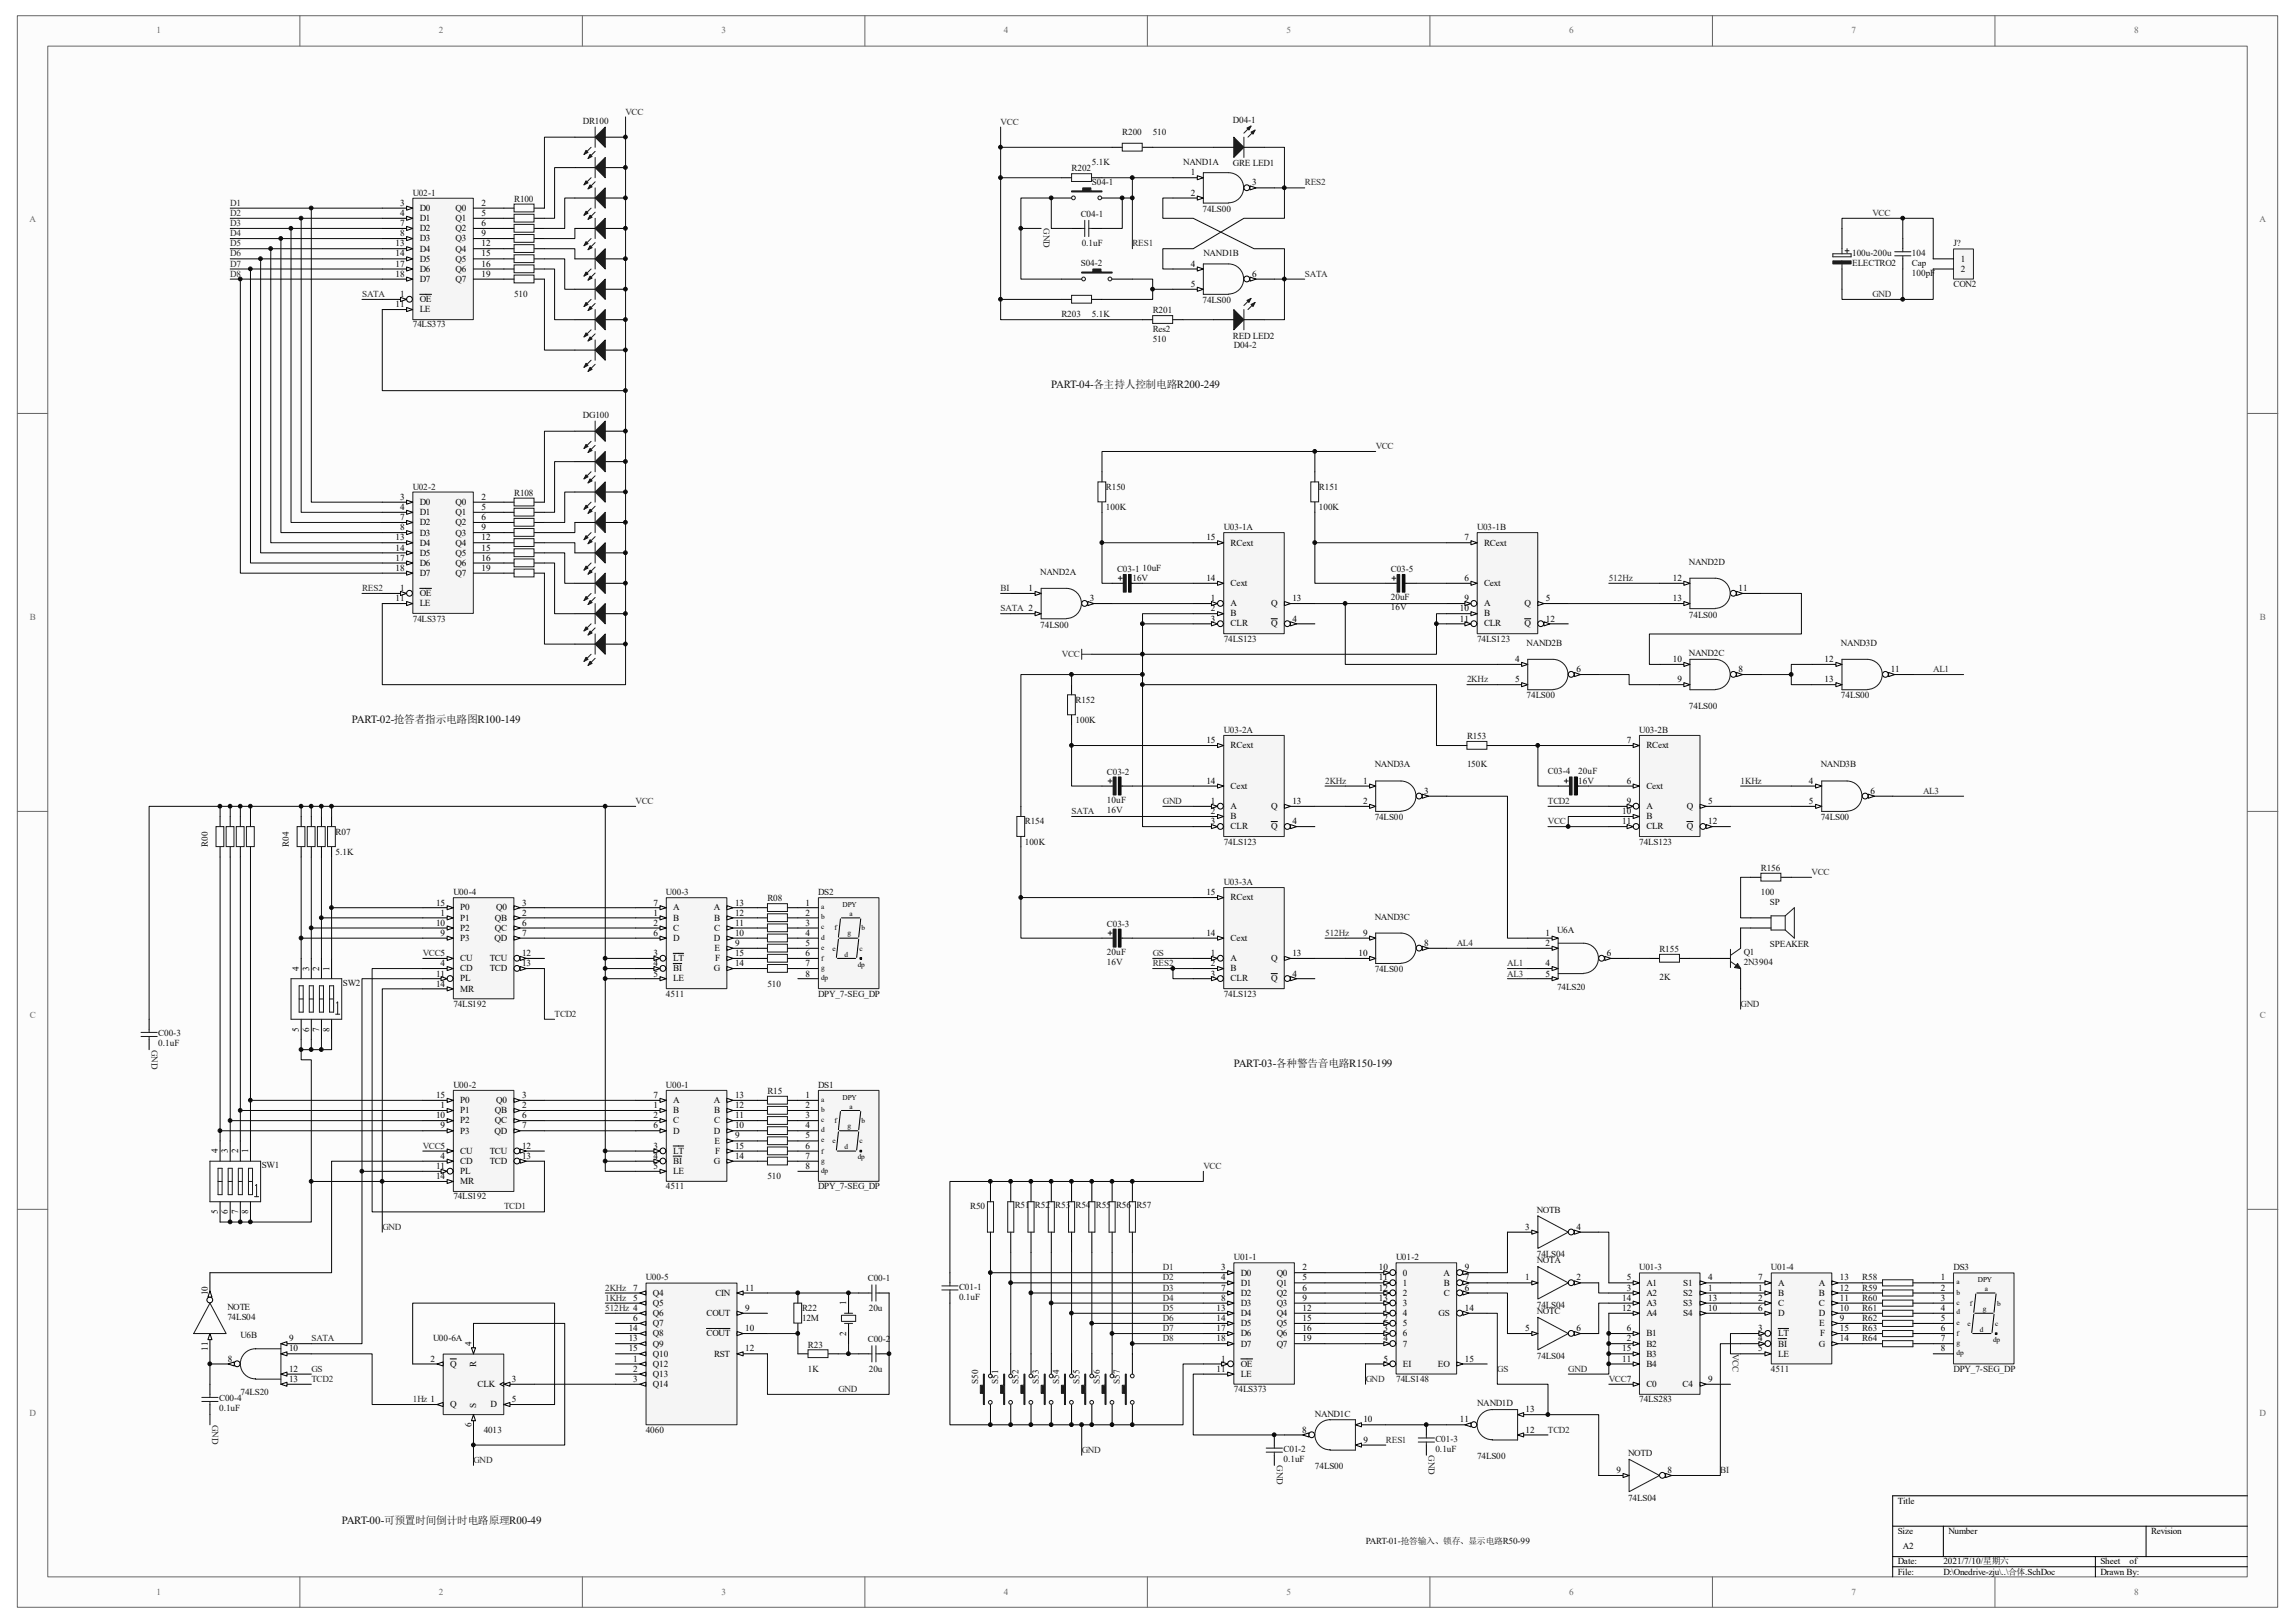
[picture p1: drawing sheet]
<svg xmlns="http://www.w3.org/2000/svg" width="297mm" height="210mm" viewBox="0 0 297 210" stroke-linecap="round" stroke-linejoin="round" font-family="sans-serif">
<defs><g id="words">
<g font-size="1.4" fill="#0e0e0e">
<text x="136.1" y="50.2">PART-04-各主持人控制电路R200-249</text>
<text x="45.6" y="93.5">PART-02-抢答者指示电路图R100-149</text>
<text x="159.7" y="138.1">PART-03-各种警告音电路R150-199</text>
<text x="44.2" y="197.1">PART-00-可预置时间倒计时电路原理R00-49</text>
</g>
<g font-size="1.2" fill="#696969">
<text x="20.2" y="4.3">1</text>
<text x="56.8" y="4.3">2</text>
<text x="93.4" y="4.3">3</text>
<text x="129.9" y="4.3">4</text>
<text x="166.5" y="4.3">5</text>
<text x="203.1" y="4.3">6</text>
<text x="239.6" y="4.3">7</text>
<text x="276.2" y="4.3">8</text>
<text x="3.8" y="28.8">A</text>
<text x="292.4" y="28.8">A</text>
<text x="3.9" y="80.3">B</text>
<text x="292.4" y="80.3">B</text>
<text x="3.9" y="131.7">C</text>
<text x="292.4" y="131.7">C</text>
<text x="3.8" y="183.3">D</text>
<text x="292.4" y="183.3">D</text>
<text x="20.2" y="206.4">1</text>
<text x="56.8" y="206.4">2</text>
<text x="93.4" y="206.4">3</text>
<text x="129.9" y="206.4">4</text>
<text x="166.5" y="206.4">5</text>
<text x="203.1" y="206.4">6</text>
<text x="239.6" y="206.4">7</text>
<text x="276.2" y="206.4">8</text>
</g>
<g font-size="1.2" fill="#0e0e0e">
<text x="75.4" y="16">DR100</text>
<text x="145.2" y="17.4">R200</text>
<text x="149.2" y="17.4">510</text>
<text x="159.6" y="15.9">D04-1</text>
<text x="138.7" y="22.2">R202</text>
<text x="141.3" y="21.4">5.1K</text>
<text x="153.1" y="21.4">NAND1A</text>
<text x="159.6" y="21.5">GRE LED1</text>
<text x="53.4" y="25.3">U02-1</text>
<text x="66.5" y="26.1">R100</text>
<text x="139.9" y="28.1">C04-1</text>
<text x="141.3" y="24">S04-1</text>
<text x="155.6" y="27.4">74LS00</text>
<text x="139.9" y="34.4">S04-2</text>
<text x="140" y="31.9">0.1uF</text>
<text x="155.7" y="33.2">NAND1B</text>
<text x="239.7" y="33.1">100u-200u</text>
<text x="239.7" y="34.4">ELECTRO2</text>
<text x="247.4" y="35.7">100pF</text>
<text x="247.4" y="33.1">104</text>
<text x="247.4" y="34.4">Cap</text>
<text x="252.8" y="31.9">J?</text>
<text x="66.5" y="38.4">510</text>
<text x="137.4" y="41.1">R203</text>
<text x="141.3" y="41.1">5.1K</text>
<text x="149.2" y="40.6">R201</text>
<text x="155.6" y="39.2">74LS00</text>
<text x="252.8" y="37.1">CON2</text>
<text x="53.4" y="42.4">74LS373</text>
<text x="149.2" y="44.2">510</text>
<text x="149.2" y="42.9">Res2</text>
<text x="159.6" y="43.8">RED LED2</text>
<text x="159.7" y="45">D04-2</text>
<text x="75.4" y="54.1">DG100</text>
<text x="53.4" y="63.4">U02-2</text>
<text x="66.5" y="64.2">R108</text>
<text x="143.1" y="66">100K</text>
<text x="143.1" y="63.4">R150</text>
<text x="170.7" y="66">100K</text>
<text x="170.7" y="63.4">R151</text>
<text x="158.4" y="68.6">U03-1A</text>
<text x="191.2" y="68.6">U03-1B</text>
<text x="134.6" y="74.4">NAND2A</text>
<text x="144.6" y="74">C03-1</text>
<text x="146.6" y="75.2">16V</text>
<text x="147.9" y="73.9">10uF</text>
<text x="180" y="77.7">20uF</text>
<text x="180" y="74">C03-5</text>
<text x="218.6" y="73.1">NAND2D</text>
<text x="53.4" y="80.4">74LS373</text>
<text x="134.6" y="81.2">74LS00</text>
<text x="158.4" y="83.1">74LS123</text>
<text x="180" y="79">16V</text>
<text x="191.2" y="83.1">74LS123</text>
<text x="197.6" y="83.6">NAND2B</text>
<text x="218.6" y="79.9">74LS00</text>
<text x="238.3" y="83.6">NAND3D</text>
<text x="218.6" y="84.9">NAND2C</text>
<text x="139.2" y="93.6">100K</text>
<text x="139.2" y="90.9">R152</text>
<text x="158.4" y="94.9">U03-2A</text>
<text x="189.9" y="95.6">R153</text>
<text x="197.6" y="90.4">74LS00</text>
<text x="212.1" y="94.9">U03-2B</text>
<text x="218.6" y="91.7">74LS00</text>
<text x="238.3" y="90.4">74LS00</text>
<text x="143.3" y="100.2">C03-2</text>
<text x="177.9" y="99.3">NAND3A</text>
<text x="189.9" y="99.3">150K</text>
<text x="200.3" y="100.1">C03-4</text>
<text x="204.3" y="100.1">20uF</text>
<text x="204.3" y="101.4">16V</text>
<text x="235.6" y="99.3">NAND3B</text>
<text x="43.4" y="108">R07</text>
<text x="132.6" y="106.7">R154</text>
<text x="143.3" y="103.9">10uF</text>
<text x="143.3" y="105.2">16V</text>
<text x="177.9" y="106.1">74LS00</text>
<text x="235.6" y="106.1">74LS00</text>
<text x="26.9" y="109.6" transform="rotate(-90 26.9 109.6)">R00</text>
<text x="37.4" y="109.6" transform="rotate(-90 37.4 109.6)">R04</text>
<text x="43.4" y="110.6">5.1K</text>
<text x="132.6" y="109.3">100K</text>
<text x="158.4" y="109.3">74LS123</text>
<text x="212.1" y="109.3">74LS123</text>
<text x="227.9" y="112.7">R156</text>
<text x="58.7" y="115.9">U00-4</text>
<text x="86.2" y="115.9">U00-3</text>
<text x="99.3" y="116.6">R08</text>
<text x="105.9" y="115.9">DS2</text>
<text x="143.3" y="119.9">C03-3</text>
<text x="158.4" y="114.6">U03-3A</text>
<text x="177.9" y="119">NAND3C</text>
<text x="227.9" y="115.9">100</text>
<text x="229.1" y="117.1">SP</text>
<text x="143.3" y="123.6">20uF</text>
<text x="143.3" y="124.9">16V</text>
<text x="177.9" y="125.8">74LS00</text>
<text x="201.5" y="120.7">U6A</text>
<text x="214.8" y="123.2">R155</text>
<text x="225.7" y="123.6">Q1</text>
<text x="225.7" y="124.9">2N3904</text>
<text x="229.1" y="122.6">SPEAKER</text>
<text x="44.4" y="127.6">SW2</text>
<text x="58.7" y="130.3">74LS192</text>
<text x="86.2" y="129">4511</text>
<text x="99.3" y="127.7">510</text>
<text x="105.9" y="129">DPY_7-SEG_DP</text>
<text x="158.4" y="129">74LS123</text>
<text x="201.5" y="128.1">74LS20</text>
<text x="214.8" y="126.9">2K</text>
<text x="20.5" y="135.4">0.1uF</text>
<text x="20.5" y="134.1">C00-3</text>
<text x="58.7" y="140.8">U00-2</text>
<text x="86.2" y="140.8">U00-1</text>
<text x="99.3" y="141.6">R15</text>
<text x="105.9" y="140.8">DS1</text>
<text x="33.9" y="151.1">SW1</text>
<text x="58.7" y="155.2">74LS192</text>
<text x="86.2" y="153.9">4511</text>
<text x="99.3" y="152.6">510</text>
<text x="105.9" y="153.9">DPY_7-SEG_DP</text>
<text x="125.6" y="156.5">R50</text>
<text x="131.3" y="156.4">R51</text>
<text x="133.9" y="156.4">R52</text>
<text x="136.6" y="156.4">R53</text>
<text x="139.2" y="156.4">R54</text>
<text x="141.8" y="156.4">R55</text>
<text x="144.4" y="156.4">R56</text>
<text x="147.1" y="156.4">R57</text>
<text x="198.9" y="156.9">NOTB</text>
<text x="83.6" y="165.7">U00-5</text>
<text x="112.3" y="165.8">C00-1</text>
<text x="124.1" y="166.9">C01-1</text>
<text x="159.7" y="163.1">U01-1</text>
<text x="180.7" y="163.1">U01-2</text>
<text x="198.9" y="163.5">NOTA</text>
<text x="198.9" y="162.7">74LS04</text>
<text x="212.1" y="164.4">U01-3</text>
<text x="229.2" y="164.4">U01-4</text>
<text x="241" y="165.7">R58</text>
<text x="241" y="167">R59</text>
<text x="252.8" y="164.4">DS3</text>
<text x="29.4" y="169.5">NOTE</text>
<text x="29.4" y="170.8">74LS04</text>
<text x="31.1" y="173.2">U6B</text>
<text x="56" y="173.6">U00-6A</text>
<text x="103.8" y="170.9">12M</text>
<text x="103.8" y="169.6">R22</text>
<text x="112.3" y="173.7">C00-2</text>
<text x="112.4" y="169.6">20u</text>
<text x="124.1" y="168.2">0.1uF</text>
<text x="198.9" y="169.2">74LS04</text>
<text x="198.9" y="170.1">NOTC</text>
<text x="241" y="168.3">R60</text>
<text x="241" y="169.6">R61</text>
<text x="241" y="170.9">R62</text>
<text x="241" y="172.3">R63</text>
<text x="241" y="173.6">R64</text>
<text x="104.6" y="177.5">1K</text>
<text x="104.6" y="174.4">R23</text>
<text x="112.4" y="177.5">20u</text>
<text x="126.6" y="179.1" transform="rotate(-90 126.6 179.1)">S50</text>
<text x="129.2" y="179.1" transform="rotate(-90 129.2 179.1)">S51</text>
<text x="131.8" y="179.1" transform="rotate(-90 131.8 179.1)">S52</text>
<text x="134.4" y="179.1" transform="rotate(-90 134.4 179.1)">S53</text>
<text x="137.1" y="179.1" transform="rotate(-90 137.1 179.1)">S54</text>
<text x="139.7" y="179.1" transform="rotate(-90 139.7 179.1)">S55</text>
<text x="142.3" y="179.1" transform="rotate(-90 142.3 179.1)">S56</text>
<text x="144.9" y="179.1" transform="rotate(-90 144.9 179.1)">S57</text>
<text x="180.7" y="178.8">74LS148</text>
<text x="198.9" y="175.8">74LS04</text>
<text x="229.2" y="177.5">4511</text>
<text x="252.8" y="177.5">DPY_7-SEG_DP</text>
<text x="28.4" y="182.6">0.1uF</text>
<text x="28.4" y="181.3">C00-4</text>
<text x="31.1" y="180.6">74LS20</text>
<text x="62.6" y="185.4">4013</text>
<text x="83.6" y="185.4">4060</text>
<text x="159.7" y="180.1">74LS373</text>
<text x="170.2" y="183.3">NAND1C</text>
<text x="191.2" y="182">NAND1D</text>
<text x="212.1" y="181.4">74LS283</text>
<text x="166.1" y="189.2">0.1uF</text>
<text x="166.1" y="187.9">C01-2</text>
<text x="170.2" y="190.1">74LS00</text>
<text x="185.8" y="187.9">0.1uF</text>
<text x="185.8" y="186.6">C01-3</text>
<text x="191.2" y="188.8">74LS00</text>
<text x="210.7" y="188.4">NOTD</text>
<text x="210.7" y="194.2">74LS04</text>
<text x="176.7" y="199.8">PART-01-抢答输入、锁存、显示电路R50-99</text>
</g>
<g font-size="1.2" fill="#262626">
<text x="80.9" y="14.8">VCC</text>
<text x="129.5" y="16.1">VCC</text>
<text x="29.8" y="26.6">D1</text>
<text x="29.8" y="27.9">D2</text>
<text x="29.8" y="29.3">D3</text>
<text x="135" y="29.5" transform="rotate(90 135 29.5)">GND</text>
<text x="168.9" y="24">RES2</text>
<text x="242.3" y="27.9">VCC</text>
<text x="29.8" y="30.6">D4</text>
<text x="29.8" y="31.9">D5</text>
<text x="29.8" y="33.2">D6</text>
<text x="29.8" y="34.5">D7</text>
<text x="29.8" y="35.8">D8</text>
<text x="146.6" y="31.9">RES1</text>
<text x="168.9" y="35.8">SATA</text>
<text x="46.9" y="38.4">SATA</text>
<text x="242.3" y="38.4">GND</text>
<text x="178.1" y="58.1">VCC</text>
<text x="46.9" y="76.5">RES2</text>
<text x="129.5" y="76.5">BI</text>
<text x="208.2" y="75.2">512Hz</text>
<text x="129.5" y="79.1">SATA 2</text>
<text x="137.4" y="85">VCC</text>
<text x="189.9" y="88.3">2KHz</text>
<text x="250.2" y="87">AL1</text>
<text x="171.5" y="101.4">2KHz</text>
<text x="225.3" y="101.4">1KHz</text>
<text x="82.3" y="104.1">VCC</text>
<text x="138.7" y="105.4">SATA</text>
<text x="150.5" y="104.1">GND</text>
<text x="200.3" y="104.1">TCD2</text>
<text x="200.3" y="106.7">VCC</text>
<text x="248.9" y="102.7">AL3</text>
<text x="234.4" y="113.2">VCC</text>
<text x="54.7" y="123.7">VCC5</text>
<text x="149.2" y="123.7">GS</text>
<text x="149.2" y="125.1">RES2</text>
<text x="171.5" y="121.1">512Hz</text>
<text x="188.6" y="122.4">AL4</text>
<text x="195.1" y="125.1">AL1</text>
<text x="71.8" y="131.6">TCD2</text>
<text x="195.1" y="126.4">AL3</text>
<text x="225.3" y="130.3">GND</text>
<text x="19.6" y="135.8" transform="rotate(90 19.6 135.8)">GND</text>
<text x="54.7" y="148.6">VCC5</text>
<text x="155.7" y="151.3">VCC</text>
<text x="49.5" y="159.1">GND</text>
<text x="65.2" y="156.5">TCD1</text>
<text x="78.3" y="167">2KHz</text>
<text x="150.5" y="164.4">D1</text>
<text x="150.5" y="165.7">D2</text>
<text x="150.5" y="167">D3</text>
<text x="40.3" y="173.6">SATA</text>
<text x="78.3" y="168.3">1KHz</text>
<text x="78.3" y="169.6">512Hz 4</text>
<text x="150.5" y="168.3">D4</text>
<text x="150.5" y="169.6">D5</text>
<text x="150.5" y="170.9">D6</text>
<text x="150.5" y="172.3">D7</text>
<text x="150.5" y="173.6">D8</text>
<text x="40.3" y="177.5">GS</text>
<text x="40.3" y="178.8">TCD2</text>
<text x="176.7" y="178.8">GND</text>
<text x="193.8" y="177.5">GS</text>
<text x="202.9" y="177.5">GND</text>
<text x="208.2" y="178.8">VCC7</text>
<text x="224.2" y="175.2" transform="rotate(90 224.2 175.2)">VCC</text>
<text x="27.5" y="184.4" transform="rotate(90 27.5 184.4)">GND</text>
<text x="53.4" y="181.4">1Hz 1</text>
<text x="108.5" y="180.1">GND</text>
<text x="200.3" y="185.4">TCD2</text>
<text x="61.3" y="189.3">GND</text>
<text x="140" y="188">GND</text>
<text x="165.2" y="189.6" transform="rotate(90 165.2 189.6)">GND</text>
<text x="179.4" y="186.7">RES1</text>
<text x="184.9" y="188.3" transform="rotate(90 184.9 188.3)">GND</text>
<text x="222.6" y="190.6">BI</text>
</g>
<g font-size="1.2">
<text x="154.1" y="22.7">1</text>
<text x="51.8" y="26.6">3</text>
<text x="51.8" y="27.9">4</text>
<text x="51.8" y="29.3">7</text>
<text x="54.3" y="27.3">D0</text>
<text x="54.3" y="28.6">D1</text>
<text x="54.3" y="29.9">D2</text>
<text x="59" y="27.3">Q0</text>
<text x="59" y="28.6">Q1</text>
<text x="59" y="29.9">Q2</text>
<text x="62.3" y="26.6">2</text>
<text x="62.3" y="27.9">5</text>
<text x="62.3" y="29.3">6</text>
<text x="154.1" y="25.3">2</text>
<text x="162.1" y="24">3</text>
<text x="51.2" y="31.9">13</text>
<text x="51.2" y="33.2">14</text>
<text x="51.2" y="34.5">17</text>
<text x="51.2" y="35.8">18</text>
<text x="51.8" y="30.6">8</text>
<text x="54.3" y="31.2">D3</text>
<text x="54.3" y="32.6">D4</text>
<text x="54.3" y="33.9">D5</text>
<text x="54.3" y="35.2">D6</text>
<text x="59" y="31.2">Q3</text>
<text x="59" y="32.6">Q4</text>
<text x="59" y="33.9">Q5</text>
<text x="59" y="35.2">Q6</text>
<text x="62.3" y="30.6">9</text>
<text x="62.3" y="31.9">12</text>
<text x="62.3" y="33.2">15</text>
<text x="62.3" y="34.5">16</text>
<text x="62.3" y="35.8">19</text>
<text x="154.1" y="34.5">4</text>
<text x="162.1" y="35.8">6</text>
<text x="253.7" y="33.9">1</text>
<text x="253.7" y="35.2">2</text>
<text x="51.2" y="39.8">11</text>
<text x="51.8" y="38.4">1</text>
<text x="54.3" y="36.5">D7</text>
<text x="54.3" y="39.1">OE</text>
<text x="54.3" y="40.4">LE</text>
<text x="59" y="36.5">Q7</text>
<text x="154.1" y="37.1">5</text>
<text x="51.8" y="64.7">3</text>
<text x="51.8" y="66">4</text>
<text x="54.3" y="65.4">D0</text>
<text x="59" y="65.4">Q0</text>
<text x="62.3" y="64.7">2</text>
<text x="62.3" y="66">5</text>
<text x="51.2" y="69.9">13</text>
<text x="51.2" y="71.2">14</text>
<text x="51.8" y="67.3">7</text>
<text x="51.8" y="68.6">8</text>
<text x="54.3" y="66.7">D1</text>
<text x="54.3" y="68">D2</text>
<text x="54.3" y="69.3">D3</text>
<text x="54.3" y="70.6">D4</text>
<text x="54.3" y="71.9">D5</text>
<text x="59" y="66.7">Q1</text>
<text x="59" y="68">Q2</text>
<text x="59" y="69.3">Q3</text>
<text x="59" y="70.6">Q4</text>
<text x="59" y="71.9">Q5</text>
<text x="62.3" y="67.3">6</text>
<text x="62.3" y="68.6">9</text>
<text x="62.3" y="69.9">12</text>
<text x="62.3" y="71.2">15</text>
<text x="156.1" y="69.9">15</text>
<text x="159.3" y="70.6">RCext</text>
<text x="189.5" y="69.9">7</text>
<text x="192.1" y="70.6">RCext</text>
<text x="51.2" y="72.6">17</text>
<text x="51.2" y="73.9">18</text>
<text x="51.2" y="77.8">11</text>
<text x="51.8" y="76.5">1</text>
<text x="54.3" y="73.2">D6</text>
<text x="54.3" y="74.5">D7</text>
<text x="54.3" y="77.1">OE</text>
<text x="59" y="73.2">Q6</text>
<text x="59" y="74.5">Q7</text>
<text x="62.3" y="72.6">16</text>
<text x="62.3" y="73.9">19</text>
<text x="133.1" y="76.5">1</text>
<text x="141.1" y="77.8">3</text>
<text x="156.1" y="75.2">14</text>
<text x="156.7" y="77.8">1</text>
<text x="159.3" y="75.8">Cext</text>
<text x="167.3" y="77.8">13</text>
<text x="189.5" y="77.8">9</text>
<text x="189.5" y="75.2">6</text>
<text x="192.1" y="75.8">Cext</text>
<text x="200.1" y="77.8">5</text>
<text x="216.5" y="75.2">12</text>
<text x="216.5" y="77.8">13</text>
<text x="225" y="76.5">11</text>
<text x="54.3" y="78.4">LE</text>
<text x="156.7" y="79.1">2</text>
<text x="156.7" y="80.4">3</text>
<text x="159.3" y="78.4">A</text>
<text x="159.3" y="79.8">B</text>
<text x="159.3" y="81.1">CLR</text>
<text x="164.5" y="81.1">Q</text>
<text x="164.5" y="78.4">Q</text>
<text x="167.3" y="80.4">4</text>
<text x="188.9" y="79.1">10</text>
<text x="188.9" y="80.4">11</text>
<text x="192.1" y="78.4">A</text>
<text x="192.1" y="79.8">B</text>
<text x="192.1" y="81.1">CLR</text>
<text x="197.3" y="81.1">Q</text>
<text x="197.3" y="78.4">Q</text>
<text x="200.1" y="80.4">12</text>
<text x="196.1" y="85.7">4</text>
<text x="196.1" y="88.3">5</text>
<text x="204" y="87">6</text>
<text x="216.5" y="85.7">10</text>
<text x="217.1" y="88.3">9</text>
<text x="225" y="87">8</text>
<text x="236.1" y="85.7">12</text>
<text x="236.1" y="88.3">13</text>
<text x="244.7" y="87">11</text>
<text x="156.1" y="101.4">14</text>
<text x="156.1" y="96.2">15</text>
<text x="159.3" y="96.8">RCext</text>
<text x="176.4" y="101.4">1</text>
<text x="210.5" y="101.4">6</text>
<text x="210.5" y="96.2">7</text>
<text x="213.1" y="96.8">RCext</text>
<text x="234.1" y="101.4">4</text>
<text x="156.7" y="104.1">1</text>
<text x="156.7" y="105.4">2</text>
<text x="156.7" y="106.7">3</text>
<text x="159.3" y="104.7">A</text>
<text x="159.3" y="106">B</text>
<text x="159.3" y="107.3">CLR</text>
<text x="159.3" y="102.1">Cext</text>
<text x="164.5" y="107.3">Q</text>
<text x="164.5" y="104.7">Q</text>
<text x="167.3" y="106.7">4</text>
<text x="167.3" y="104.1">13</text>
<text x="176.4" y="104.1">2</text>
<text x="184.3" y="102.7">3</text>
<text x="209.9" y="105.4">10</text>
<text x="209.9" y="106.7">11</text>
<text x="210.5" y="104.1">9</text>
<text x="213.1" y="104.7">A</text>
<text x="213.1" y="106">B</text>
<text x="213.1" y="107.3">CLR</text>
<text x="213.1" y="102.1">Cext</text>
<text x="218.3" y="107.3">Q</text>
<text x="218.3" y="104.7">Q</text>
<text x="221.1" y="106.7">12</text>
<text x="221.1" y="104.1">5</text>
<text x="234.1" y="104.1">5</text>
<text x="242.1" y="102.7">6</text>
<text x="56.4" y="117.2">15</text>
<text x="56.4" y="119.8">10</text>
<text x="57" y="118.5">1</text>
<text x="59.6" y="117.8">P0</text>
<text x="59.6" y="119.1">P1</text>
<text x="64.1" y="119.1">QB</text>
<text x="64.2" y="117.8">Q0</text>
<text x="67.6" y="117.2">3</text>
<text x="67.6" y="118.5">2</text>
<text x="67.6" y="119.8">6</text>
<text x="84.6" y="117.2">7</text>
<text x="84.6" y="118.5">1</text>
<text x="84.6" y="119.8">2</text>
<text x="87.1" y="117.8">A</text>
<text x="87.1" y="119.1">B</text>
<text x="92.4" y="117.8">A</text>
<text x="92.4" y="119.1">B</text>
<text x="95.1" y="117.2">13</text>
<text x="95.1" y="118.5">12</text>
<text x="95.1" y="119.8">11</text>
<text x="104.2" y="117.2">1</text>
<text x="104.2" y="118.5">2</text>
<text x="104.2" y="119.8">3</text>
<text x="156.1" y="115.9">15</text>
<text x="159.3" y="116.5">RCext</text>
<text x="38.7" y="125.6" transform="rotate(-90 38.7 125.6)">4</text>
<text x="40" y="125.6" transform="rotate(-90 40 125.6)">3</text>
<text x="41.3" y="125.6" transform="rotate(-90 41.3 125.6)">2</text>
<text x="42.6" y="125.6" transform="rotate(-90 42.6 125.6)">1</text>
<text x="57" y="121.1">9</text>
<text x="57" y="125.1">4</text>
<text x="59.6" y="120.4">P2</text>
<text x="59.6" y="121.8">P3</text>
<text x="59.6" y="124.4">CU</text>
<text x="59.6" y="125.7">CD</text>
<text x="63.4" y="124.4">TCU</text>
<text x="63.4" y="125.7">TCD</text>
<text x="64" y="121.8">QD</text>
<text x="64.1" y="120.4">QC</text>
<text x="67.6" y="121.1">7</text>
<text x="67.6" y="123.7">12</text>
<text x="67.6" y="125.1">13</text>
<text x="84.6" y="121.1">6</text>
<text x="84.6" y="123.7">3</text>
<text x="84.6" y="125.1">4</text>
<text x="87.1" y="120.4">C</text>
<text x="87.1" y="121.8">D</text>
<text x="87.1" y="124.4">LT</text>
<text x="87.1" y="125.7">BI</text>
<text x="92.4" y="121.8">D</text>
<text x="92.4" y="125.7">G</text>
<text x="92.4" y="120.4">C</text>
<text x="92.5" y="123.1">E</text>
<text x="92.5" y="124.4">F</text>
<text x="95.1" y="121.1">10</text>
<text x="95.1" y="122.4">9</text>
<text x="95.1" y="123.7">15</text>
<text x="95.1" y="125.1">14</text>
<text x="104.2" y="121.1">4</text>
<text x="104.2" y="122.4">5</text>
<text x="104.2" y="123.7">6</text>
<text x="104.2" y="125.1">7</text>
<text x="156.1" y="121.1">14</text>
<text x="156.7" y="123.7">1</text>
<text x="156.7" y="125.1">2</text>
<text x="159.3" y="124.4">A</text>
<text x="159.3" y="125.7">B</text>
<text x="159.3" y="121.8">Cext</text>
<text x="164.5" y="124.4">Q</text>
<text x="167.3" y="123.7">13</text>
<text x="175.8" y="123.7">10</text>
<text x="176.4" y="121.1">9</text>
<text x="184.3" y="122.4">8</text>
<text x="200" y="121.1">1</text>
<text x="200" y="122.4">2</text>
<text x="200" y="125.1">4</text>
<text x="207.9" y="123.7">6</text>
<text x="56.4" y="126.4">11</text>
<text x="56.4" y="127.7">14</text>
<text x="59.6" y="127">PL</text>
<text x="59.6" y="128.3">MR</text>
<text x="84.6" y="126.4">5</text>
<text x="87.1" y="127">LE</text>
<text x="104.2" y="126.4">8</text>
<text x="156.7" y="126.4">3</text>
<text x="159.3" y="127">CLR</text>
<text x="164.5" y="127">Q</text>
<text x="167.3" y="126.4">4</text>
<text x="200" y="126.4">5</text>
<text x="38.7" y="133.5" transform="rotate(-90 38.7 133.5)">5</text>
<text x="40" y="133.5" transform="rotate(-90 40 133.5)">6</text>
<text x="41.3" y="133.5" transform="rotate(-90 41.3 133.5)">7</text>
<text x="42.6" y="133.5" transform="rotate(-90 42.6 133.5)">8</text>
<text x="56.4" y="142.1">15</text>
<text x="57" y="143.4">1</text>
<text x="59.6" y="142.7">P0</text>
<text x="64.2" y="142.7">Q0</text>
<text x="67.6" y="142.1">3</text>
<text x="67.6" y="143.4">2</text>
<text x="84.6" y="142.1">7</text>
<text x="84.6" y="143.4">1</text>
<text x="87.1" y="142.7">A</text>
<text x="92.4" y="142.7">A</text>
<text x="95.1" y="142.1">13</text>
<text x="95.1" y="143.4">12</text>
<text x="104.2" y="142.1">1</text>
<text x="104.2" y="143.4">2</text>
<text x="28.2" y="149.2" transform="rotate(-90 28.2 149.2)">4</text>
<text x="29.5" y="149.2" transform="rotate(-90 29.5 149.2)">3</text>
<text x="30.8" y="149.2" transform="rotate(-90 30.8 149.2)">2</text>
<text x="32.1" y="149.2" transform="rotate(-90 32.1 149.2)">1</text>
<text x="56.4" y="144.7">10</text>
<text x="57" y="146">9</text>
<text x="57" y="149.9">4</text>
<text x="59.6" y="144.1">P1</text>
<text x="59.6" y="145.4">P2</text>
<text x="59.6" y="146.7">P3</text>
<text x="59.6" y="149.3">CU</text>
<text x="63.4" y="149.3">TCU</text>
<text x="64" y="146.7">QD</text>
<text x="64.1" y="144.1">QB</text>
<text x="64.1" y="145.4">QC</text>
<text x="67.6" y="144.7">6</text>
<text x="67.6" y="146">7</text>
<text x="67.6" y="148.6">12</text>
<text x="67.6" y="149.9">13</text>
<text x="84.6" y="144.7">2</text>
<text x="84.6" y="146">6</text>
<text x="84.6" y="148.6">3</text>
<text x="84.6" y="149.9">4</text>
<text x="87.1" y="144.1">B</text>
<text x="87.1" y="145.4">C</text>
<text x="87.1" y="146.7">D</text>
<text x="87.1" y="149.3">LT</text>
<text x="92.4" y="146.7">D</text>
<text x="92.4" y="144.1">B</text>
<text x="92.4" y="145.4">C</text>
<text x="92.5" y="148">E</text>
<text x="92.5" y="149.3">F</text>
<text x="95.1" y="144.7">11</text>
<text x="95.1" y="146">10</text>
<text x="95.1" y="147.3">9</text>
<text x="95.1" y="148.6">15</text>
<text x="95.1" y="149.9">14</text>
<text x="104.2" y="144.7">3</text>
<text x="104.2" y="146">4</text>
<text x="104.2" y="147.3">5</text>
<text x="104.2" y="148.6">6</text>
<text x="104.2" y="149.9">7</text>
<text x="56.4" y="151.3">11</text>
<text x="56.4" y="152.6">14</text>
<text x="59.6" y="150.6">CD</text>
<text x="59.6" y="151.9">PL</text>
<text x="59.6" y="153.2">MR</text>
<text x="63.4" y="150.6">TCD</text>
<text x="84.6" y="151.3">5</text>
<text x="87.1" y="150.6">BI</text>
<text x="87.1" y="151.9">LE</text>
<text x="92.4" y="150.6">G</text>
<text x="104.2" y="151.3">8</text>
<text x="28.2" y="157.1" transform="rotate(-90 28.2 157.1)">5</text>
<text x="29.5" y="157.1" transform="rotate(-90 29.5 157.1)">6</text>
<text x="30.8" y="157.1" transform="rotate(-90 30.8 157.1)">7</text>
<text x="32.1" y="157.1" transform="rotate(-90 32.1 157.1)">8</text>
<text x="197.4" y="159.1">3</text>
<text x="204" y="159.1">4</text>
<text x="26.9" y="167.6" transform="rotate(-90 26.9 167.6)">10</text>
<text x="82" y="167">7</text>
<text x="84.5" y="167.7">Q4</text>
<text x="92.6" y="167.7">CIN</text>
<text x="96.4" y="167">11</text>
<text x="158" y="164.4">3</text>
<text x="158" y="165.7">4</text>
<text x="158" y="167">7</text>
<text x="160.6" y="165.1">D0</text>
<text x="160.6" y="166.4">D1</text>
<text x="160.6" y="167.7">D2</text>
<text x="165.2" y="165.1">Q0</text>
<text x="165.2" y="166.4">Q1</text>
<text x="165.2" y="167.7">Q2</text>
<text x="168.6" y="164.4">2</text>
<text x="168.6" y="165.7">5</text>
<text x="168.6" y="167">6</text>
<text x="178.4" y="164.4">10</text>
<text x="178.4" y="165.7">11</text>
<text x="178.4" y="167">12</text>
<text x="181.6" y="165.1">0</text>
<text x="181.6" y="166.4">1</text>
<text x="181.6" y="167.7">2</text>
<text x="186.8" y="165.1">A</text>
<text x="186.9" y="166.4">B</text>
<text x="186.9" y="167.7">C</text>
<text x="189.6" y="164.4">9</text>
<text x="189.6" y="165.7">7</text>
<text x="189.6" y="167">6</text>
<text x="197.4" y="165.7">1</text>
<text x="204" y="165.7">2</text>
<text x="210.5" y="165.7">5</text>
<text x="210.5" y="167">3</text>
<text x="213.1" y="166.4">A1</text>
<text x="213.1" y="167.7">A2</text>
<text x="217.8" y="166.4">S1</text>
<text x="217.8" y="167.7">S2</text>
<text x="221.1" y="165.7">4</text>
<text x="221.1" y="167">1</text>
<text x="227.5" y="165.7">7</text>
<text x="227.5" y="167">1</text>
<text x="230.1" y="166.4">A</text>
<text x="230.1" y="167.7">B</text>
<text x="235.4" y="166.4">A</text>
<text x="235.4" y="167.7">B</text>
<text x="238.1" y="165.7">13</text>
<text x="238.1" y="167">12</text>
<text x="251.2" y="165.7">1</text>
<text x="251.2" y="167">2</text>
<text x="37.4" y="173.6">9</text>
<text x="81.4" y="172.3">14</text>
<text x="81.4" y="173.6">13</text>
<text x="82" y="168.3">5</text>
<text x="82" y="170.9">6</text>
<text x="84.5" y="169">Q5</text>
<text x="84.5" y="170.3">Q6</text>
<text x="84.5" y="171.6">Q7</text>
<text x="84.5" y="172.9">Q8</text>
<text x="91.4" y="170.3">COUT</text>
<text x="91.4" y="172.9">COUT</text>
<text x="96.4" y="169.6">9</text>
<text x="96.4" y="172.3">10</text>
<text x="109.5" y="172.9" transform="rotate(-90 109.5 172.9)">2</text>
<text x="109.5" y="168.9" transform="rotate(-90 109.5 168.9)">1</text>
<text x="157.4" y="169.6">13</text>
<text x="157.4" y="170.9">14</text>
<text x="157.4" y="172.3">17</text>
<text x="157.4" y="173.6">18</text>
<text x="158" y="168.3">8</text>
<text x="160.6" y="169">D3</text>
<text x="160.6" y="170.3">D4</text>
<text x="160.6" y="171.6">D5</text>
<text x="160.6" y="172.9">D6</text>
<text x="165.2" y="169">Q3</text>
<text x="165.2" y="170.3">Q4</text>
<text x="165.2" y="171.6">Q5</text>
<text x="165.2" y="172.9">Q6</text>
<text x="168.6" y="168.3">9</text>
<text x="168.6" y="169.6">12</text>
<text x="168.6" y="170.9">15</text>
<text x="168.6" y="172.3">16</text>
<text x="168.6" y="173.6">19</text>
<text x="178.4" y="168.3">13</text>
<text x="179" y="169.6">1</text>
<text x="179" y="170.9">2</text>
<text x="179" y="172.3">3</text>
<text x="179" y="173.6">4</text>
<text x="181.6" y="169">3</text>
<text x="181.6" y="170.3">4</text>
<text x="181.6" y="171.6">5</text>
<text x="181.6" y="172.9">6</text>
<text x="186.2" y="170.3">GS</text>
<text x="189.6" y="169.6">14</text>
<text x="197.4" y="172.3">5</text>
<text x="204" y="172.3">6</text>
<text x="209.9" y="168.3">14</text>
<text x="209.9" y="169.6">12</text>
<text x="210.5" y="172.3">6</text>
<text x="210.5" y="173.6">2</text>
<text x="213.1" y="169">A3</text>
<text x="213.1" y="170.3">A4</text>
<text x="213.1" y="172.9">B1</text>
<text x="217.8" y="169">S3</text>
<text x="217.8" y="170.3">S4</text>
<text x="221.1" y="168.3">13</text>
<text x="221.1" y="169.6">10</text>
<text x="227.5" y="168.3">2</text>
<text x="227.5" y="169.6">6</text>
<text x="227.5" y="172.3">3</text>
<text x="227.5" y="173.6">4</text>
<text x="230.1" y="169">C</text>
<text x="230.1" y="170.3">D</text>
<text x="230.1" y="172.9">LT</text>
<text x="235.4" y="169">C</text>
<text x="235.4" y="170.3">D</text>
<text x="235.4" y="171.6">E</text>
<text x="235.5" y="172.9">F</text>
<text x="238.1" y="168.3">11</text>
<text x="238.1" y="169.6">10</text>
<text x="238.1" y="170.9">9</text>
<text x="238.1" y="172.3">15</text>
<text x="238.1" y="173.6">14</text>
<text x="251.2" y="168.3">3</text>
<text x="251.2" y="169.6">4</text>
<text x="251.2" y="170.9">5</text>
<text x="251.2" y="172.3">6</text>
<text x="251.2" y="173.6">7</text>
<text x="26.9" y="174.8" transform="rotate(-90 26.9 174.8)">11</text>
<text x="29.5" y="176.2">8</text>
<text x="37.4" y="178.8">13</text>
<text x="37.4" y="177.5">12</text>
<text x="37.4" y="174.9">10</text>
<text x="55.7" y="176.2">2</text>
<text x="58.3" y="176.9">Q</text>
<text x="61" y="174.1" transform="rotate(-90 61 174.1)">4</text>
<text x="61.6" y="176.9" transform="rotate(-90 61.6 176.9)">R</text>
<text x="61.8" y="179.5">CLK</text>
<text x="66.3" y="178.8">3</text>
<text x="81.4" y="174.9">15</text>
<text x="82" y="176.2">1</text>
<text x="82" y="177.5">2</text>
<text x="82" y="178.8">3</text>
<text x="84.5" y="174.2">Q9</text>
<text x="84.5" y="175.6">Q10</text>
<text x="84.5" y="176.9">Q12</text>
<text x="84.5" y="178.2">Q13</text>
<text x="84.5" y="179.5">Q14</text>
<text x="92.4" y="175.6">RST</text>
<text x="96.4" y="174.9">12</text>
<text x="157.4" y="177.5">11</text>
<text x="158" y="176.2">1</text>
<text x="160.6" y="174.2">D7</text>
<text x="160.6" y="176.9">OE</text>
<text x="160.6" y="178.2">LE</text>
<text x="165.2" y="174.2">Q7</text>
<text x="179" y="176.2">5</text>
<text x="181.6" y="174.2">7</text>
<text x="181.6" y="176.9">EI</text>
<text x="186.1" y="176.9">EO</text>
<text x="189.6" y="176.2">15</text>
<text x="209.9" y="174.9">15</text>
<text x="209.9" y="176.2">11</text>
<text x="213.1" y="174.2">B2</text>
<text x="213.1" y="175.6">B3</text>
<text x="213.1" y="176.9">B4</text>
<text x="213.1" y="179.5">C0</text>
<text x="217.8" y="179.5">C4</text>
<text x="221.1" y="178.8">9</text>
<text x="227.5" y="174.9">5</text>
<text x="230.1" y="174.2">BI</text>
<text x="230.1" y="175.6">LE</text>
<text x="235.4" y="174.2">G</text>
<text x="251.2" y="174.9">8</text>
<text x="58.3" y="182.1">Q</text>
<text x="61" y="184.7" transform="rotate(-90 61 184.7)">6</text>
<text x="61.6" y="182.2" transform="rotate(-90 61.6 182.2)">S</text>
<text x="63.5" y="182.1">D</text>
<text x="66.3" y="181.4">5</text>
<text x="168.5" y="185.4">8</text>
<text x="176.4" y="184.1">10</text>
<text x="188.9" y="184.1">11</text>
<text x="197.4" y="185.4">12</text>
<text x="197.4" y="182.8">13</text>
<text x="176.4" y="186.7">9</text>
<text x="209.2" y="190.6">9</text>
<text x="215.8" y="190.6">8</text>
<text x="245.6" y="194.6">Title</text>
<text x="245.6" y="198.5">Size</text>
<text x="245.6" y="202.4">Date:</text>
<text x="245.6" y="203.8">File:</text>
<text x="246.3" y="200.5">A2</text>
<text x="251.5" y="202.4">2021/7/10/星期六</text>
<text x="251.5" y="203.8">D:\Onedrive-zju\..\合体.SchDoc</text>
<text x="252.2" y="198.5">Number</text>
<text x="271.8" y="202.4">Sheet</text>
<text x="271.8" y="203.8">Drawn By:</text>
<text x="275.6" y="202.4">of</text>
<text x="278.4" y="198.5">Revision</text>
</g>
<g font-size=".9">
<text x="106.3" y="117.6">a</text>
<text x="106.3" y="119">b</text>
<text x="109.1" y="117.4">DPY</text>
<text x="109.9" y="118.6">a</text>
<text x="106.3" y="120.3">c</text>
<text x="106.3" y="121.6">d</text>
<text x="106.3" y="122.9">e</text>
<text x="106.3" y="124.3">f</text>
<text x="106.3" y="125.5">g</text>
<text x="107.7" y="123">e</text>
<text x="108" y="120.4">f</text>
<text x="109.3" y="123.8">d</text>
<text x="109.7" y="121">g</text>
<text x="111" y="125.1">dp</text>
<text x="111.3" y="123">c</text>
<text x="111.5" y="120.4">b</text>
<text x="106.3" y="126.8">dp</text>
<text x="106.3" y="142.6">a</text>
<text x="106.3" y="143.9">b</text>
<text x="109.1" y="142.3">DPY</text>
<text x="109.9" y="143.5">a</text>
<text x="106.3" y="145.2">c</text>
<text x="106.3" y="146.5">d</text>
<text x="106.3" y="147.8">e</text>
<text x="106.3" y="149.3">f</text>
<text x="107.7" y="148">e</text>
<text x="108" y="145.3">f</text>
<text x="109.3" y="148.7">d</text>
<text x="109.7" y="146">g</text>
<text x="111.3" y="148">c</text>
<text x="111.5" y="145.3">b</text>
<text x="106.3" y="150.5">g</text>
<text x="106.3" y="151.8">dp</text>
<text x="111" y="150">dp</text>
<text x="253.2" y="166.2">a</text>
<text x="253.2" y="167.5">b</text>
<text x="255.9" y="165.9">DPY</text>
<text x="256.9" y="167.1">a</text>
<text x="253.2" y="168.8">c</text>
<text x="253.2" y="170.1">d</text>
<text x="253.2" y="171.4">e</text>
<text x="253.2" y="172.9">f</text>
<text x="254.6" y="171.6">e</text>
<text x="254.9" y="169">f</text>
<text x="256.2" y="172.3">d</text>
<text x="256.6" y="169.6">g</text>
<text x="257.9" y="173.7">dp</text>
<text x="258.2" y="171.6">c</text>
<text x="258.4" y="169">b</text>
<text x="253.2" y="174">g</text>
<text x="253.2" y="175.3">dp</text>
</g>
</g></defs>
<path d="M2.3 2.1h292.5v205.9h-292.5z" fill="#fcfcfc"/>
<path d="M2.2 2h292.6v206h-292.6z" fill="none" stroke="#6a6a6a" stroke-width=".13"/>
<path d="M6.2 6h284.6v198h-284.6z" fill="#fcfcfc"/>
<g fill="none" stroke="#6a6a6a" stroke-width=".13">
<path d="M6.2 6h284.6v198h-284.6zM38.8 2v3.9M75.4 2v3.9M111.9 2v3.9M148.5 2v3.9M185.1 2v3.9M221.6 2v3.9M258.2 2v3.9M2.2 53.5h4M290.9 53.5h3.9M2.2 105h4M290.9 105h3.9"/>
<path d="M2.2 156.5h4M290.9 156.5h3.9M38.8 204v4M75.4 204v4M111.9 204v4M148.5 204v4M185.1 204v4M221.6 204v4M258.2 204v4"/>
</g>
<path d="M151.8 23h3.9M244.9 197.5h46M251.5 197.5v3.9M277.7 197.5v3.9M290.9 193.6h-46v10.4M244.9 201.4h46M244.9 202.7h46M271.2 201.4v2.6" fill="none" stroke="#000" stroke-width=".13"/>
<path d="M154.9 22.7l.8 .3-.8 .3z" fill="#fcfcfc" stroke="#000" stroke-width=".13"/>
<path d="M151.8 25.6h3.9" fill="none" stroke="#000" stroke-width=".13"/>
<path d="M154.9 25.4l.8 .2-.8 .3z" fill="#fcfcfc" stroke="#000" stroke-width=".13"/>
<path d="M161 24.3h3.9" fill="none" stroke="#000" stroke-width=".13"/>
<g fill="#fcfcfc" stroke="#000" stroke-width=".13">
<path d="M161.8 24.1l.8 .2-.8 .3z"/>
<circle cx="161.4" cy="24.3" r=".37"/>
</g>
<path d="M159 26.2a1.95 1.95 0 0 0 1.9-1.9 1.95 1.95 0 0 0-1.9-2h-3.3v4h3.3" fill="none" stroke="#1c1c1c" stroke-width=".13"/>
<path d="M151.8 34.8h3.9" fill="none" stroke="#000" stroke-width=".13"/>
<path d="M154.9 34.5l.8 .3-.8 .3z" fill="#fcfcfc" stroke="#000" stroke-width=".13"/>
<path d="M151.8 37.4h3.9" fill="none" stroke="#000" stroke-width=".13"/>
<path d="M154.9 37.2l.8 .2-.8 .3z" fill="#fcfcfc" stroke="#000" stroke-width=".13"/>
<path d="M161 36.1h3.9" fill="none" stroke="#000" stroke-width=".13"/>
<g fill="#fcfcfc" stroke="#000" stroke-width=".13">
<path d="M161.8 35.9l.8 .2-.8 .3z"/>
<circle cx="161.4" cy="36.1" r=".37"/>
</g>
<g fill="none" stroke="#1c1c1c" stroke-width=".13">
<path d="M145.2 18.5h2.6v1.1h-2.6zM161 17.8v2.6M161.9 16.3l-.9 .9M162.4 16.8l-.9 1M138.7 22.5h2.6v1h-2.6zM138.7 38.2h2.6v1h-2.6zM159 38a1.95 1.95 0 0 0 1.9-1.9 1.95 1.95 0 0 0-1.9-1.9h-3.3v3.9h3.3M161.9 38.6l-.9 .9M162.4 39.1l-.9 1M149.2 40.8h2.6v1.1h-2.6zM161 40.1v2.6"/>
<circle cx="138.9" cy="25.6" r=".24"/>
<circle cx="140.2" cy="36.1" r=".24"/>
<circle cx="142.3" cy="25.6" r=".24"/>
<circle cx="143.6" cy="36.1" r=".24"/>
</g>
<g fill="none" stroke="#0e0e0e" stroke-width=".13">
<path d="M129.5 16.4v6.6M129.5 19.1h14.4M149.2 19.1h7.8M163.6 19.1h2.6v5.2h2.7M132.1 29.6h2.6M137.4 38.7h-7.9v2.7h18.4M137.4 23h-7.9v15.7M142.6 23h4M146.6 36.1h2.6v1.3h2.6M149.2 37.4v1.3h-6.6M151.8 25.6h-1.3v2.6h3.9l7.9 4h3.9v3.9h-1.3M151.8 23h-5.2v9.2"/>
<path d="M164.9 24.3h1.3v3.9h-5.2l-6.6 4h-3.9v2.6h1.3M168.9 36.1h-2.7v5.3h-2.6M153.1 41.4h3.9"/>
</g>
<g fill="none" stroke="#000" stroke-width=".13">
<path d="M143.9 19.1h1.3M147.9 19.1h1.3M157 19.1h2.7M161 19.1h2.6M136.1 25.6h2.6M137.4 36.1h2.6M137.4 23h1.3M137.4 38.7h1.3M141.3 23h1.3M141.3 38.7h1.3M142.6 25.6h2.6M143.9 36.1h2.7"/>
<path d="M147.9 41.4h1.3M151.8 41.4h1.3M157 41.4h2.7M161 41.4h2.6M130.8 76.8h3.9"/>
</g>
<g fill="#1c1c1c" stroke="#1c1c1c" stroke-width=".13">
<path d="M159.7 17.8l1.3 1.3-1.3 1.3z"/>
<path d="M161.9 17.1l.5-.3-.2 .6z"/>
<path d="M161.4 16.6l.5-.3-.3 .5z"/>
<path d="M159.7 40.1l1.3 1.3-1.3 1.3z"/>
<path d="M161.9 39.4l.5-.3-.2 .6z"/>
<path d="M161.4 38.9l.5-.3-.3 .5z"/>
<path d="M138.7 24.7h1.4v-.4h1.1v.4h1.4v.1h-3.9z" fill-rule="evenodd"/>
<path d="M140 35.2h1.4v-.4h1.1v.4h1.4v.1h-3.9z" fill-rule="evenodd"/>
</g>
<path d="M134 76.5l.7 .3-.7 .3z" fill="#fcfcfc" stroke="#000" stroke-width=".13"/>
<path d="M130.8 79.4h3.9" fill="none" stroke="#000" stroke-width=".13"/>
<path d="M134 79.2l.7 .2-.7 .3z" fill="#fcfcfc" stroke="#000" stroke-width=".13"/>
<path d="M140 78.1h3.9" fill="none" stroke="#000" stroke-width=".13"/>
<g fill="#fcfcfc" stroke="#000" stroke-width=".13">
<path d="M140.8 77.8l.8 .3-.8 .3z"/>
<circle cx="140.4" cy="78.1" r=".37"/>
</g>
<path d="M138 80a1.95 1.95 0 0 0 2-1.9 1.95 1.95 0 0 0-2-2h-3.3v4h3.3" fill="none" stroke="#1c1c1c" stroke-width=".13"/>
<path d="M193.8 86h3.9" fill="none" stroke="#000" stroke-width=".13"/>
<path d="M196.9 85.7l.8 .3-.8 .2z" fill="#fcfcfc" stroke="#000" stroke-width=".13"/>
<path d="M193.8 88.6h3.9" fill="none" stroke="#000" stroke-width=".13"/>
<path d="M196.9 88.3l.8 .3-.8 .3z" fill="#fcfcfc" stroke="#000" stroke-width=".13"/>
<path d="M203 87.3h3.9" fill="none" stroke="#000" stroke-width=".13"/>
<g fill="#fcfcfc" stroke="#000" stroke-width=".13">
<path d="M203.8 87l.7 .3-.7 .2z"/>
<circle cx="203.3" cy="87.3" r=".37"/>
</g>
<path d="M201 89.2a1.95 1.95 0 0 0 1.9-1.9 1.95 1.95 0 0 0-1.9-2h-3.3v4h3.3" fill="none" stroke="#1c1c1c" stroke-width=".13"/>
<path d="M174.1 101.7h3.9" fill="none" stroke="#000" stroke-width=".13"/>
<path d="M177.2 101.5l.8 .2-.8 .3z" fill="#fcfcfc" stroke="#000" stroke-width=".13"/>
<path d="M174.1 104.3h3.9" fill="none" stroke="#000" stroke-width=".13"/>
<path d="M177.2 104.1l.8 .2-.8 .3z" fill="#fcfcfc" stroke="#000" stroke-width=".13"/>
<path d="M183.3 103h3.9" fill="none" stroke="#000" stroke-width=".13"/>
<g fill="#fcfcfc" stroke="#000" stroke-width=".13">
<path d="M184.1 102.8l.8 .2-.8 .3z"/>
<circle cx="183.7" cy="103" r=".37"/>
</g>
<path d="M181.3 105a1.95 1.95 0 0 0 1.9-2 1.95 1.95 0 0 0-1.9-1.9h-3.3v3.9h3.3" fill="none" stroke="#1c1c1c" stroke-width=".13"/>
<path d="M183.3 122.7h3.9" fill="none" stroke="#000" stroke-width=".13"/>
<g fill="#fcfcfc" stroke="#000" stroke-width=".13">
<path d="M184.1 122.4l.8 .3-.8 .3z"/>
<circle cx="183.7" cy="122.7" r=".37"/>
</g>
<path d="M174.1 121.4h3.9" fill="none" stroke="#000" stroke-width=".13"/>
<path d="M177.2 121.1l.8 .3-.8 .3z" fill="#fcfcfc" stroke="#000" stroke-width=".13"/>
<path d="M174.1 124h3.9" fill="none" stroke="#000" stroke-width=".13"/>
<path d="M177.2 123.8l.8 .2-.8 .3z" fill="#fcfcfc" stroke="#000" stroke-width=".13"/>
<path d="M181.3 124.6a1.95 1.95 0 0 0 1.9-1.9 1.95 1.95 0 0 0-1.9-2h-3.3v4h3.3" fill="none" stroke="#1c1c1c" stroke-width=".13"/>
<path d="M224 76.8h3.9" fill="none" stroke="#000" stroke-width=".13"/>
<g fill="#fcfcfc" stroke="#000" stroke-width=".13">
<path d="M224.7 76.5l.8 .3-.8 .3z"/>
<circle cx="224.3" cy="76.8" r=".37"/>
</g>
<path d="M214.8 75.5h3.9" fill="none" stroke="#000" stroke-width=".13"/>
<path d="M217.9 75.2l.8 .3-.8 .2z" fill="#fcfcfc" stroke="#000" stroke-width=".13"/>
<path d="M214.8 78.1h3.9" fill="none" stroke="#000" stroke-width=".13"/>
<path d="M217.9 77.8l.8 .3-.8 .3z" fill="#fcfcfc" stroke="#000" stroke-width=".13"/>
<path d="M222 78.7a1.95 1.95 0 0 0 1.9-1.9 1.95 1.95 0 0 0-1.9-2h-3.3v4h3.3" fill="none" stroke="#1c1c1c" stroke-width=".13"/>
<path d="M243.6 87.3h4" fill="none" stroke="#000" stroke-width=".13"/>
<g fill="#fcfcfc" stroke="#000" stroke-width=".13">
<path d="M244.4 87l.8 .3-.8 .2z"/>
<circle cx="244" cy="87.3" r=".37"/>
</g>
<path d="M234.4 86h4" fill="none" stroke="#000" stroke-width=".13"/>
<path d="M237.6 85.7l.8 .3-.8 .2z" fill="#fcfcfc" stroke="#000" stroke-width=".13"/>
<path d="M234.4 88.6h4" fill="none" stroke="#000" stroke-width=".13"/>
<path d="M237.6 88.3l.8 .3-.8 .3z" fill="#fcfcfc" stroke="#000" stroke-width=".13"/>
<path d="M241.7 89.2a1.95 1.95 0 0 0 1.9-1.9 1.95 1.95 0 0 0-1.9-2h-3.3v4h3.3" fill="none" stroke="#1c1c1c" stroke-width=".13"/>
<path d="M224 87.3h3.9" fill="none" stroke="#000" stroke-width=".13"/>
<g fill="#fcfcfc" stroke="#000" stroke-width=".13">
<path d="M224.7 87l.8 .3-.8 .2z"/>
<circle cx="224.3" cy="87.3" r=".37"/>
</g>
<path d="M214.8 88.6h3.9" fill="none" stroke="#000" stroke-width=".13"/>
<path d="M217.9 88.3l.8 .3-.8 .3z" fill="#fcfcfc" stroke="#000" stroke-width=".13"/>
<path d="M214.8 86h3.9" fill="none" stroke="#000" stroke-width=".13"/>
<path d="M217.9 85.7l.8 .3-.8 .2z" fill="#fcfcfc" stroke="#000" stroke-width=".13"/>
<path d="M222 89.2a1.95 1.95 0 0 0 1.9-1.9 1.95 1.95 0 0 0-1.9-2h-3.3v4h3.3" fill="none" stroke="#1c1c1c" stroke-width=".13"/>
<path d="M158.4 69h7.8v13h-7.8z" fill="#f5f5f5"/>
<path d="M158.4 68.9h7.8v13.1h-7.8z" fill="none" stroke="#262626" stroke-width=".13"/>
<path d="M154.4 78.1h4" fill="none" stroke="#000" stroke-width=".13"/>
<g fill="#fcfcfc" stroke="#000" stroke-width=".13">
<path d="M156.8 77.8l.8 .3-.8 .3z"/>
<circle cx="157.9" cy="78.1" r=".37"/>
</g>
<path d="M154.4 79.4h4" fill="none" stroke="#000" stroke-width=".13"/>
<path d="M157.6 79.2l.8 .2-.8 .3z" fill="#fcfcfc" stroke="#000" stroke-width=".13"/>
<path d="M154.4 80.7h4" fill="none" stroke="#000" stroke-width=".13"/>
<g fill="#fcfcfc" stroke="#000" stroke-width=".13">
<path d="M156.8 80.5l.8 .2-.8 .3z"/>
<circle cx="157.9" cy="80.7" r=".37"/>
</g>
<path d="M166.2 80.7h4" fill="none" stroke="#000" stroke-width=".13"/>
<g fill="#fcfcfc" stroke="#000" stroke-width=".13">
<path d="M167 80.5l.8 .2-.8 .3z"/>
<circle cx="166.6" cy="80.7" r=".37"/>
</g>
<path d="M166.2 78.1h4M164.5 80.1h.8" fill="none" stroke="#000" stroke-width=".13"/>
<path d="M166.2 77.8l.8 .3-.8 .3z" fill="#fcfcfc" stroke="#000" stroke-width=".13"/>
<path d="M154.4 75.5h4" fill="none" stroke="#000" stroke-width=".13"/>
<path d="M157.6 75.2l.8 .3-.8 .2z" fill="#fcfcfc" stroke="#000" stroke-width=".13"/>
<path d="M154.4 70.2h4" fill="none" stroke="#000" stroke-width=".13"/>
<path d="M157.6 70l.8 .2-.8 .3z" fill="#fcfcfc" stroke="#000" stroke-width=".13"/>
<path d="M191.2 69h7.8v13h-7.8z" fill="#f5f5f5"/>
<path d="M191.2 68.9h7.8v13.1h-7.8z" fill="none" stroke="#262626" stroke-width=".13"/>
<path d="M187.2 78.1h4" fill="none" stroke="#000" stroke-width=".13"/>
<g fill="#fcfcfc" stroke="#000" stroke-width=".13">
<path d="M189.6 77.8l.8 .3-.8 .3z"/>
<circle cx="190.7" cy="78.1" r=".37"/>
</g>
<path d="M187.2 79.4h4" fill="none" stroke="#000" stroke-width=".13"/>
<path d="M190.4 79.2l.8 .2-.8 .3z" fill="#fcfcfc" stroke="#000" stroke-width=".13"/>
<path d="M187.2 80.7h4" fill="none" stroke="#000" stroke-width=".13"/>
<g fill="#fcfcfc" stroke="#000" stroke-width=".13">
<path d="M189.6 80.5l.8 .2-.8 .3z"/>
<circle cx="190.7" cy="80.7" r=".37"/>
</g>
<path d="M199 80.7h4" fill="none" stroke="#000" stroke-width=".13"/>
<g fill="#fcfcfc" stroke="#000" stroke-width=".13">
<path d="M199.8 80.5l.8 .2-.8 .3z"/>
<circle cx="199.4" cy="80.7" r=".37"/>
</g>
<path d="M199 78.1h4M197.3 80.1h.8" fill="none" stroke="#000" stroke-width=".13"/>
<path d="M199 77.8l.8 .3-.8 .3z" fill="#fcfcfc" stroke="#000" stroke-width=".13"/>
<path d="M187.2 75.5h4" fill="none" stroke="#000" stroke-width=".13"/>
<path d="M190.4 75.2l.8 .3-.8 .2z" fill="#fcfcfc" stroke="#000" stroke-width=".13"/>
<path d="M187.2 70.2h4" fill="none" stroke="#000" stroke-width=".13"/>
<path d="M190.4 70l.8 .2-.8 .3z" fill="#fcfcfc" stroke="#000" stroke-width=".13"/>
<path d="M158.4 95.2h7.8v13h-7.8z" fill="#f5f5f5"/>
<path d="M158.4 95.2h7.8v13h-7.8z" fill="none" stroke="#262626" stroke-width=".13"/>
<path d="M154.4 104.3h4" fill="none" stroke="#000" stroke-width=".13"/>
<g fill="#fcfcfc" stroke="#000" stroke-width=".13">
<path d="M156.8 104.1l.8 .2-.8 .3z"/>
<circle cx="157.9" cy="104.3" r=".37"/>
</g>
<path d="M154.4 105.7h4" fill="none" stroke="#000" stroke-width=".13"/>
<path d="M157.6 105.4l.8 .3-.8 .2z" fill="#fcfcfc" stroke="#000" stroke-width=".13"/>
<path d="M154.4 107h4" fill="none" stroke="#000" stroke-width=".13"/>
<g fill="#fcfcfc" stroke="#000" stroke-width=".13">
<path d="M156.8 106.7l.8 .3-.8 .2z"/>
<circle cx="157.9" cy="106.9" r=".37"/>
</g>
<path d="M166.2 107h4" fill="none" stroke="#000" stroke-width=".13"/>
<g fill="#fcfcfc" stroke="#000" stroke-width=".13">
<path d="M167 106.7l.8 .3-.8 .2z"/>
<circle cx="166.6" cy="106.9" r=".37"/>
</g>
<path d="M164.5 106.3h.8M166.2 104.3h4" fill="none" stroke="#000" stroke-width=".13"/>
<path d="M166.2 104.1l.8 .2-.8 .3z" fill="#fcfcfc" stroke="#000" stroke-width=".13"/>
<path d="M154.4 101.7h4" fill="none" stroke="#000" stroke-width=".13"/>
<path d="M157.6 101.5l.8 .2-.8 .3z" fill="#fcfcfc" stroke="#000" stroke-width=".13"/>
<path d="M154.4 96.5h4" fill="none" stroke="#000" stroke-width=".13"/>
<path d="M157.6 96.2l.8 .3-.8 .2z" fill="#fcfcfc" stroke="#000" stroke-width=".13"/>
<path d="M212.2 95.2h7.8v13h-7.8z" fill="#f5f5f5"/>
<path d="M212.2 95.2h7.8v13h-7.8z" fill="none" stroke="#262626" stroke-width=".13"/>
<path d="M208.2 104.3h3.9" fill="none" stroke="#000" stroke-width=".13"/>
<g fill="#fcfcfc" stroke="#000" stroke-width=".13">
<path d="M210.6 104.1l.8 .2-.8 .3z"/>
<circle cx="211.7" cy="104.3" r=".37"/>
</g>
<path d="M208.2 105.7h3.9" fill="none" stroke="#000" stroke-width=".13"/>
<path d="M211.4 105.4l.7 .3-.7 .2z" fill="#fcfcfc" stroke="#000" stroke-width=".13"/>
<path d="M208.2 107h3.9" fill="none" stroke="#000" stroke-width=".13"/>
<g fill="#fcfcfc" stroke="#000" stroke-width=".13">
<path d="M210.6 106.7l.8 .3-.8 .2z"/>
<circle cx="211.7" cy="106.9" r=".37"/>
</g>
<path d="M220 107h4" fill="none" stroke="#000" stroke-width=".13"/>
<g fill="#fcfcfc" stroke="#000" stroke-width=".13">
<path d="M220.8 106.7l.8 .3-.8 .2z"/>
<circle cx="220.4" cy="106.9" r=".37"/>
</g>
<path d="M218.3 106.3h.8M220 104.3h4" fill="none" stroke="#000" stroke-width=".13"/>
<path d="M220 104.1l.8 .2-.8 .3z" fill="#fcfcfc" stroke="#000" stroke-width=".13"/>
<path d="M208.2 101.7h3.9" fill="none" stroke="#000" stroke-width=".13"/>
<path d="M211.4 101.5l.7 .2-.7 .3z" fill="#fcfcfc" stroke="#000" stroke-width=".13"/>
<path d="M208.2 96.5h3.9" fill="none" stroke="#000" stroke-width=".13"/>
<path d="M211.4 96.2l.7 .3-.7 .2z" fill="#fcfcfc" stroke="#000" stroke-width=".13"/>
<path d="M158.4 114.9h7.8v13h-7.8z" fill="#f5f5f5"/>
<path d="M158.4 114.9h7.8v13h-7.8z" fill="none" stroke="#262626" stroke-width=".13"/>
<path d="M154.4 124h4" fill="none" stroke="#000" stroke-width=".13"/>
<g fill="#fcfcfc" stroke="#000" stroke-width=".13">
<path d="M156.8 123.8l.8 .2-.8 .3z"/>
<circle cx="157.9" cy="124" r=".37"/>
</g>
<path d="M154.4 125.3h4" fill="none" stroke="#000" stroke-width=".13"/>
<path d="M157.6 125.1l.8 .2-.8 .3z" fill="#fcfcfc" stroke="#000" stroke-width=".13"/>
<path d="M154.4 126.6h4" fill="none" stroke="#000" stroke-width=".13"/>
<g fill="#fcfcfc" stroke="#000" stroke-width=".13">
<path d="M156.8 126.4l.8 .2-.8 .3z"/>
<circle cx="157.9" cy="126.6" r=".37"/>
</g>
<path d="M166.2 126.6h4" fill="none" stroke="#000" stroke-width=".13"/>
<g fill="#fcfcfc" stroke="#000" stroke-width=".13">
<path d="M167 126.4l.8 .2-.8 .3z"/>
<circle cx="166.6" cy="126.6" r=".37"/>
</g>
<path d="M164.5 126h.8M166.2 124h4" fill="none" stroke="#000" stroke-width=".13"/>
<path d="M166.2 123.8l.8 .2-.8 .3z" fill="#fcfcfc" stroke="#000" stroke-width=".13"/>
<path d="M154.4 121.4h4" fill="none" stroke="#000" stroke-width=".13"/>
<path d="M157.6 121.1l.8 .3-.8 .3z" fill="#fcfcfc" stroke="#000" stroke-width=".13"/>
<path d="M154.4 116.1h4" fill="none" stroke="#000" stroke-width=".13"/>
<path d="M157.6 115.9l.8 .2-.8 .3z" fill="#fcfcfc" stroke="#000" stroke-width=".13"/>
<g fill="none" stroke="#000" stroke-width=".13">
<path d="M142.6 61v1.4M142.6 65v1.3M170.2 61v1.4M170.2 65v1.3M138.7 88.6v1.3M138.7 92.5v1.3M188.5 96.5h1.3M192.5 96.5h1.3M132.1 104.3v1.4M132.1 108.3v1.3M226.6 113.5h1.3M230.5 113.5h1.3"/>
<path d="M197.7 121.4h3.9M213.5 124h1.3M217.4 124h1.3"/>
</g>
<path d="M142.1 62.4h1v2.5h-1zM169.6 62.4h1.1v2.5h-1.1zM138.2 89.9h1v2.6h-1zM189.8 95.9h2.6v1.1h-2.6zM131.6 105.7h1v2.5h-1zM227.9 113h2.6v1h-2.6zM214.8 123.5h2.6v1h-2.6z" fill="none" stroke="#1c1c1c" stroke-width=".13"/>
<path d="M200.9 121.1l.7 .3-.7 .3z" fill="#fcfcfc" stroke="#000" stroke-width=".13"/>
<path d="M197.7 122.7h3.9" fill="none" stroke="#000" stroke-width=".13"/>
<path d="M200.9 122.4l.7 .3-.7 .3z" fill="#fcfcfc" stroke="#000" stroke-width=".13"/>
<path d="M197.7 125.3h3.9" fill="none" stroke="#000" stroke-width=".13"/>
<path d="M200.9 125.1l.7 .2-.7 .3z" fill="#fcfcfc" stroke="#000" stroke-width=".13"/>
<path d="M197.7 126.6h3.9" fill="none" stroke="#000" stroke-width=".13"/>
<path d="M200.9 126.4l.7 .2-.7 .3z" fill="#fcfcfc" stroke="#000" stroke-width=".13"/>
<path d="M206.9 124h3.9" fill="none" stroke="#000" stroke-width=".13"/>
<g fill="#fcfcfc" stroke="#000" stroke-width=".13">
<path d="M207.7 123.8l.8 .2-.8 .3z"/>
<circle cx="207.3" cy="124" r=".37"/>
</g>
<g fill="none" stroke="#1c1c1c" stroke-width=".13">
<path d="M144.7 74.8h.5M145 74.6v.5M145.2 75.5h.4M145.4 74.3h.4v2.3h-.4zM180.1 74.8h.6M180.4 74.6v.5M180.7 75.5h.4M180.8 74.3h.3v2.3h-.3zM143.4 101.1h.5M143.7 100.8v.5M143.9 101.7h.4M144.1 100.5h.3v2.4h-.3z"/>
<path d="M202.4 101.1h.6M202.7 100.8v.5M203 101.7h.4M203.1 100.5h.4v2.4h-.4zM231 118.5l1.2-1v3.9l-1.2-1.1M231 118.5v1.8M231 118.5h-1.8v1.8h1.8M143.4 120.7h.5M143.7 120.5v.5M143.9 121.4h.4M144.1 120.2h.3v2.4h-.3zM201.6 122.1h3.3a1.95 1.95 0 0 1 2 1.9 1.95 1.95 0 0 1-2 1.9"/>
<path d="M201.6 121.4v5.2M201.6 126h3.3M224 124.4l1.3 .9M224 122.8v2.4M225.3 122.7l-1.3 .9"/>
</g>
<g fill="none" stroke="#000" stroke-width=".13">
<path d="M143.9 75.5h1.3M146 74.3h.4v2.3h-.4zM146.2 75.5h1.7M179.3 75.5h1.4M181.5 74.3h.3v2.3h-.3zM181.6 75.5h1.7M142.6 101.7h1.3M144.7 100.5h.4v2.4h-.4zM144.8 101.7h1.8M201.6 101.7h1.4M203.8 100.5h.3v2.4h-.3zM203.9 101.7h1.7"/>
<path d="M226.6 118.8h2.6M231.8 101.7h4M142.6 121.4h1.3M144.7 120.2h.4v2.4h-.4zM144.8 121.4h1.8M221.3 124h2.7M225.3 120.1v2.6M225.3 125.3v2.7M226.6 120.1h2.6"/>
</g>
<path d="M181 74.4v2.2M203.3 100.6v2.3" fill="none" stroke="#1c1c1c" stroke-width=".3"/>
<path d="M204 100.6v2.3" fill="none" stroke="#000" stroke-width=".34"/>
<path d="M145.6 74.4v2.2M144.3 100.6v2.3M144.3 120.3v2.3" fill="none" stroke="#1c1c1c" stroke-width=".34"/>
<path d="M146.2 74.4v2.2M181.7 74.4v2.2M144.9 100.6v2.3M144.9 120.3v2.3" fill="none" stroke="#000" stroke-width=".3"/>
<path d="M224.9 124.7l.4 .6-.8-.1z" fill="#1c1c1c" stroke="#1c1c1c" stroke-width=".13"/>
<g fill="none" stroke="#0e0e0e" stroke-width=".13">
<path d="M170.2 58.4v2.6M178 58.4h-35.4v2.6M142.6 66.3v9.2h1.3M142.6 70.2h11.8M143.9 78.1h10.5M147.9 75.5h6.5M154.4 79.4h-6.5v1.3M170.2 66.3v9.2h9.1M170.2 78.1h17M170.2 70.2h17M174.1 78.1v7.9h19.7M183.3 75.5h3.9"/>
<path d="M187.2 79.4h-1.3v5.3h-38v22.3h6.5M203 78.1h11.8M208.2 75.5h6.6M227.9 76.8h5.2v5.2h-19.6v4h1.3M138.7 93.8v2.7h15.7M138.7 96.5v5.2h3.9M138.7 87.3h-6.6v17M147.9 87.3h-9.2v1.3M147.9 88.6h38v7.9h2.6M154.4 80.7h-6.5v4h-6.6M185.9 80.7h1.3M189.8 88.6h4"/>
<path d="M193.8 96.5h14.4M199 96.5v5.2h2.6M206.9 87.3h3.9v1.3h4M231.8 87.3v1.3h2.6M234.4 86h-2.6v1.3h-3.9M247.6 87.3h6.5M132.1 109.6v6.5h22.3M132.1 116.1v5.3h10.5M138.7 105.7h15.7M146.6 101.7h7.8M150.5 104.3h3.9M170.2 104.3h3.9"/>
<path d="M187.2 103h7.9v18.4h2.6M200.3 104.3h7.9M200.3 107h7.9M205.6 101.7h2.6M208.2 105.7h-5.2v1.3M226.6 113.5h-1.3v5.3h1.3M231.8 113.5h2.6M146.6 121.4h7.8M149.2 124h5.2M149.2 125.3h5.2M151.8 125.3v1.3h2.6M170.2 124h3.9"/>
<path d="M187.2 122.7h10.5M195.1 125.3h2.6M195.1 126.6h2.6M210.8 124h2.7M218.7 124h2.6M225.3 120.1h1.3"/>
</g>
<path d="M140 84v1.3M140 84.7h1.3" fill="none" stroke="#262626" stroke-width=".13"/>
<path d="M235 101.5l.8 .2-.8 .3z" fill="#fcfcfc" stroke="#000" stroke-width=".13"/>
<path d="M231.8 104.3h4" fill="none" stroke="#000" stroke-width=".13"/>
<path d="M235 104.1l.8 .2-.8 .3z" fill="#fcfcfc" stroke="#000" stroke-width=".13"/>
<path d="M241 103h3.9" fill="none" stroke="#000" stroke-width=".13"/>
<g fill="#fcfcfc" stroke="#000" stroke-width=".13">
<path d="M241.8 102.8l.8 .2-.8 .3z"/>
<circle cx="241.4" cy="103" r=".37"/>
</g>
<path d="M99.3 116.9h2.6v1h-2.6zM99.3 118.2h2.6v1.1h-2.6zM99.3 119.6h2.6v1h-2.6zM239 105a1.95 1.95 0 0 0 2-2 1.95 1.95 0 0 0-2-1.9h-3.2v3.9h3.2M99.3 120.9h2.6v1h-2.6zM99.3 122.2h2.6v1h-2.6zM99.3 123.5h2.6v1h-2.6zM99.3 124.8h2.6v1h-2.6z" fill="none" stroke="#1c1c1c" stroke-width=".13"/>
<path d="M224 104.3h7.8M225.3 101.7h6.5M244.9 103h9.2M225.3 128v2.6" fill="none" stroke="#0e0e0e" stroke-width=".13"/>
<g fill="none" stroke="#000" stroke-width=".13">
<path d="M98 117.5h1.3M98 118.8h1.3M101.9 117.5h1.4M101.9 118.8h1.4M98 120.1h1.3M98 121.4h1.3M98 122.7h1.3M98 124h1.3M98 125.3h1.3M101.9 120.1h1.4M101.9 121.4h1.4M101.9 122.7h1.4"/>
<path d="M101.9 124h1.4M101.9 125.3h1.4"/>
</g>
<path d="M86.3 116.2h7.8v11.7h-7.8z" fill="#f5f5f5"/>
<path d="M86.2 116.2h7.9v11.7h-7.9z" fill="none" stroke="#262626" stroke-width=".13"/>
<path d="M82.3 117.5h3.9" fill="none" stroke="#000" stroke-width=".13"/>
<path d="M85.4 117.2l.8 .3-.8 .2z" fill="#fcfcfc" stroke="#000" stroke-width=".13"/>
<path d="M82.3 118.8h3.9" fill="none" stroke="#000" stroke-width=".13"/>
<path d="M85.4 118.5l.8 .3-.8 .2z" fill="#fcfcfc" stroke="#000" stroke-width=".13"/>
<path d="M82.3 120.1h3.9" fill="none" stroke="#000" stroke-width=".13"/>
<path d="M85.4 119.8l.8 .3-.8 .2z" fill="#fcfcfc" stroke="#000" stroke-width=".13"/>
<path d="M82.3 121.4h3.9" fill="none" stroke="#000" stroke-width=".13"/>
<path d="M85.4 121.1l.8 .3-.8 .3z" fill="#fcfcfc" stroke="#000" stroke-width=".13"/>
<path d="M82.3 124h3.9" fill="none" stroke="#000" stroke-width=".13"/>
<g fill="#fcfcfc" stroke="#000" stroke-width=".13">
<path d="M84.6 123.8l.8 .2-.8 .3z"/>
<circle cx="85.8" cy="124" r=".37"/>
</g>
<path d="M82.3 125.3h3.9M87.1 123.4h1.4" fill="none" stroke="#000" stroke-width=".13"/>
<g fill="#fcfcfc" stroke="#000" stroke-width=".13">
<path d="M84.6 125.1l.8 .2-.8 .3z"/>
<circle cx="85.8" cy="125.3" r=".37"/>
</g>
<path d="M82.3 126.6h3.9M87.1 124.7h1.1" fill="none" stroke="#000" stroke-width=".13"/>
<path d="M85.4 126.4l.8 .2-.8 .3z" fill="#fcfcfc" stroke="#000" stroke-width=".13"/>
<path d="M94.1 117.5h3.9" fill="none" stroke="#000" stroke-width=".13"/>
<path d="M94.1 117.2l.8 .3-.8 .2z" fill="#fcfcfc" stroke="#000" stroke-width=".13"/>
<path d="M94.1 118.8h3.9" fill="none" stroke="#000" stroke-width=".13"/>
<path d="M94.1 118.5l.8 .3-.8 .2z" fill="#fcfcfc" stroke="#000" stroke-width=".13"/>
<path d="M94.1 120.1h3.9" fill="none" stroke="#000" stroke-width=".13"/>
<path d="M94.1 119.8l.8 .3-.8 .2z" fill="#fcfcfc" stroke="#000" stroke-width=".13"/>
<path d="M94.1 121.4h3.9" fill="none" stroke="#000" stroke-width=".13"/>
<path d="M94.1 121.1l.8 .3-.8 .3z" fill="#fcfcfc" stroke="#000" stroke-width=".13"/>
<path d="M94.1 122.7h3.9" fill="none" stroke="#000" stroke-width=".13"/>
<path d="M94.1 122.4l.8 .3-.8 .3z" fill="#fcfcfc" stroke="#000" stroke-width=".13"/>
<path d="M94.1 124h3.9" fill="none" stroke="#000" stroke-width=".13"/>
<path d="M94.1 123.8l.8 .2-.8 .3z" fill="#fcfcfc" stroke="#000" stroke-width=".13"/>
<path d="M94.1 125.3h3.9" fill="none" stroke="#000" stroke-width=".13"/>
<path d="M94.1 125.1l.8 .2-.8 .3z" fill="#fcfcfc" stroke="#000" stroke-width=".13"/>
<path d="M58.7 116.2h7.8v13h-7.8z" fill="#f5f5f5"/>
<path d="M58.7 116.2h7.8v13h-7.8z" fill="none" stroke="#262626" stroke-width=".13"/>
<path d="M54.7 117.5h4" fill="none" stroke="#000" stroke-width=".13"/>
<path d="M57.9 117.2l.8 .3-.8 .2z" fill="#fcfcfc" stroke="#000" stroke-width=".13"/>
<path d="M54.7 118.8h4" fill="none" stroke="#000" stroke-width=".13"/>
<path d="M57.9 118.5l.8 .3-.8 .2z" fill="#fcfcfc" stroke="#000" stroke-width=".13"/>
<path d="M54.7 120.1h4" fill="none" stroke="#000" stroke-width=".13"/>
<path d="M57.9 119.8l.8 .3-.8 .2z" fill="#fcfcfc" stroke="#000" stroke-width=".13"/>
<path d="M54.7 121.4h4" fill="none" stroke="#000" stroke-width=".13"/>
<path d="M57.9 121.1l.8 .3-.8 .3z" fill="#fcfcfc" stroke="#000" stroke-width=".13"/>
<path d="M54.7 124h4" fill="none" stroke="#000" stroke-width=".13"/>
<path d="M57.9 123.8l.8 .2-.8 .3z" fill="#fcfcfc" stroke="#000" stroke-width=".13"/>
<path d="M54.7 125.3h4" fill="none" stroke="#000" stroke-width=".13"/>
<path d="M57.9 125.1l.8 .2-.8 .3z" fill="#fcfcfc" stroke="#000" stroke-width=".13"/>
<path d="M66.5 117.5h4" fill="none" stroke="#000" stroke-width=".13"/>
<path d="M66.5 117.2l.8 .3-.8 .2z" fill="#fcfcfc" stroke="#000" stroke-width=".13"/>
<path d="M66.5 118.8h4" fill="none" stroke="#000" stroke-width=".13"/>
<path d="M66.5 118.5l.8 .3-.8 .2z" fill="#fcfcfc" stroke="#000" stroke-width=".13"/>
<path d="M66.5 120.1h4" fill="none" stroke="#000" stroke-width=".13"/>
<path d="M66.5 119.8l.8 .3-.8 .2z" fill="#fcfcfc" stroke="#000" stroke-width=".13"/>
<path d="M66.5 121.4h4" fill="none" stroke="#000" stroke-width=".13"/>
<path d="M66.5 121.1l.8 .3-.8 .3z" fill="#fcfcfc" stroke="#000" stroke-width=".13"/>
<path d="M66.5 124h4" fill="none" stroke="#000" stroke-width=".13"/>
<g fill="#fcfcfc" stroke="#000" stroke-width=".13">
<path d="M67.3 123.8l.8 .2-.8 .3z"/>
<circle cx="66.9" cy="124" r=".37"/>
</g>
<path d="M66.5 125.3h4" fill="none" stroke="#000" stroke-width=".13"/>
<g fill="#fcfcfc" stroke="#000" stroke-width=".13">
<path d="M67.3 125.1l.8 .2-.8 .3z"/>
<circle cx="66.9" cy="125.3" r=".37"/>
</g>
<path d="M54.7 126.6h4" fill="none" stroke="#000" stroke-width=".13"/>
<g fill="#fcfcfc" stroke="#000" stroke-width=".13">
<path d="M57.1 126.4l.8 .2-.8 .3z"/>
<circle cx="58.2" cy="126.6" r=".37"/>
</g>
<path d="M54.7 128h4" fill="none" stroke="#000" stroke-width=".13"/>
<path d="M57.9 127.7l.8 .3-.8 .2z" fill="#fcfcfc" stroke="#000" stroke-width=".13"/>
<path d="M70.5 117.5h11.8M70.5 118.8h11.8M70.5 120.1h11.8M70.5 121.4h11.8" fill="none" stroke="#0e0e0e" stroke-width=".13"/>
<g fill="none" stroke="#000" stroke-width=".13">
<path d="M98 142.4h1.3M98 143.7h1.3M98 145h1.3M98 146.3h1.3M98 147.6h1.3M98 148.9h1.3M98 150.3h1.3M101.9 142.4h1.4M101.9 143.7h1.4M101.9 145h1.4M101.9 146.3h1.4M101.9 147.6h1.4"/>
<path d="M101.9 148.9h1.4M101.9 150.3h1.4"/>
</g>
<path d="M99.3 141.9h2.6v1h-2.6zM99.3 143.2h2.6v1h-2.6zM99.3 144.5h2.6v1h-2.6zM99.3 145.8h2.6v1h-2.6zM99.3 147.1h2.6v1h-2.6zM99.3 148.4h2.6v1h-2.6zM99.3 149.7h2.6v1h-2.6z" fill="none" stroke="#1c1c1c" stroke-width=".13"/>
<path d="M86.3 141.1h7.8v11.8h-7.8z" fill="#f5f5f5"/>
<path d="M86.2 141.1h7.9v11.8h-7.9z" fill="none" stroke="#262626" stroke-width=".13"/>
<path d="M82.3 142.4h3.9" fill="none" stroke="#000" stroke-width=".13"/>
<path d="M85.4 142.1l.8 .3-.8 .3z" fill="#fcfcfc" stroke="#000" stroke-width=".13"/>
<path d="M82.3 143.7h3.9" fill="none" stroke="#000" stroke-width=".13"/>
<path d="M85.4 143.4l.8 .3-.8 .3z" fill="#fcfcfc" stroke="#000" stroke-width=".13"/>
<path d="M82.3 145h3.9" fill="none" stroke="#000" stroke-width=".13"/>
<path d="M85.4 144.7l.8 .3-.8 .3z" fill="#fcfcfc" stroke="#000" stroke-width=".13"/>
<path d="M82.3 146.3h3.9" fill="none" stroke="#000" stroke-width=".13"/>
<path d="M85.4 146.1l.8 .2-.8 .3z" fill="#fcfcfc" stroke="#000" stroke-width=".13"/>
<path d="M82.3 148.9h3.9" fill="none" stroke="#000" stroke-width=".13"/>
<g fill="#fcfcfc" stroke="#000" stroke-width=".13">
<path d="M84.6 148.7l.8 .2-.8 .3z"/>
<circle cx="85.8" cy="148.9" r=".37"/>
</g>
<path d="M82.3 150.3h3.9M87.1 148.3h1.4" fill="none" stroke="#000" stroke-width=".13"/>
<g fill="#fcfcfc" stroke="#000" stroke-width=".13">
<path d="M84.6 150l.8 .3-.8 .2z"/>
<circle cx="85.8" cy="150.2" r=".37"/>
</g>
<path d="M82.3 151.6h3.9M87.1 149.6h1.1" fill="none" stroke="#000" stroke-width=".13"/>
<path d="M85.4 151.3l.8 .3-.8 .2z" fill="#fcfcfc" stroke="#000" stroke-width=".13"/>
<path d="M94.1 142.4h3.9" fill="none" stroke="#000" stroke-width=".13"/>
<path d="M94.1 142.1l.8 .3-.8 .3z" fill="#fcfcfc" stroke="#000" stroke-width=".13"/>
<path d="M94.1 143.7h3.9" fill="none" stroke="#000" stroke-width=".13"/>
<path d="M94.1 143.4l.8 .3-.8 .3z" fill="#fcfcfc" stroke="#000" stroke-width=".13"/>
<path d="M94.1 145h3.9" fill="none" stroke="#000" stroke-width=".13"/>
<path d="M94.1 144.7l.8 .3-.8 .3z" fill="#fcfcfc" stroke="#000" stroke-width=".13"/>
<path d="M94.1 146.3h3.9" fill="none" stroke="#000" stroke-width=".13"/>
<path d="M94.1 146.1l.8 .2-.8 .3z" fill="#fcfcfc" stroke="#000" stroke-width=".13"/>
<path d="M94.1 147.6h3.9" fill="none" stroke="#000" stroke-width=".13"/>
<path d="M94.1 147.4l.8 .2-.8 .3z" fill="#fcfcfc" stroke="#000" stroke-width=".13"/>
<path d="M94.1 148.9h3.9" fill="none" stroke="#000" stroke-width=".13"/>
<path d="M94.1 148.7l.8 .2-.8 .3z" fill="#fcfcfc" stroke="#000" stroke-width=".13"/>
<path d="M94.1 150.3h3.9" fill="none" stroke="#000" stroke-width=".13"/>
<path d="M94.1 150l.8 .3-.8 .2z" fill="#fcfcfc" stroke="#000" stroke-width=".13"/>
<path d="M58.7 141.1h7.8v13.1h-7.8z" fill="#f5f5f5"/>
<path d="M58.7 141.1h7.8v13.1h-7.8z" fill="none" stroke="#262626" stroke-width=".13"/>
<path d="M54.7 142.4h4" fill="none" stroke="#000" stroke-width=".13"/>
<path d="M57.9 142.1l.8 .3-.8 .3z" fill="#fcfcfc" stroke="#000" stroke-width=".13"/>
<path d="M54.7 143.7h4" fill="none" stroke="#000" stroke-width=".13"/>
<path d="M57.9 143.4l.8 .3-.8 .3z" fill="#fcfcfc" stroke="#000" stroke-width=".13"/>
<path d="M54.7 145h4" fill="none" stroke="#000" stroke-width=".13"/>
<path d="M57.9 144.7l.8 .3-.8 .3z" fill="#fcfcfc" stroke="#000" stroke-width=".13"/>
<path d="M54.7 146.3h4" fill="none" stroke="#000" stroke-width=".13"/>
<path d="M57.9 146.1l.8 .2-.8 .3z" fill="#fcfcfc" stroke="#000" stroke-width=".13"/>
<path d="M54.7 148.9h4" fill="none" stroke="#000" stroke-width=".13"/>
<path d="M57.9 148.7l.8 .2-.8 .3z" fill="#fcfcfc" stroke="#000" stroke-width=".13"/>
<path d="M54.7 150.3h4" fill="none" stroke="#000" stroke-width=".13"/>
<path d="M57.9 150l.8 .3-.8 .2z" fill="#fcfcfc" stroke="#000" stroke-width=".13"/>
<path d="M66.5 142.4h4" fill="none" stroke="#000" stroke-width=".13"/>
<path d="M66.5 142.1l.8 .3-.8 .3z" fill="#fcfcfc" stroke="#000" stroke-width=".13"/>
<path d="M66.5 143.7h4" fill="none" stroke="#000" stroke-width=".13"/>
<path d="M66.5 143.4l.8 .3-.8 .3z" fill="#fcfcfc" stroke="#000" stroke-width=".13"/>
<path d="M66.5 145h4" fill="none" stroke="#000" stroke-width=".13"/>
<path d="M66.5 144.7l.8 .3-.8 .3z" fill="#fcfcfc" stroke="#000" stroke-width=".13"/>
<path d="M66.5 146.3h4" fill="none" stroke="#000" stroke-width=".13"/>
<path d="M66.5 146.1l.8 .2-.8 .3z" fill="#fcfcfc" stroke="#000" stroke-width=".13"/>
<path d="M66.5 148.9h4" fill="none" stroke="#000" stroke-width=".13"/>
<g fill="#fcfcfc" stroke="#000" stroke-width=".13">
<path d="M67.3 148.7l.8 .2-.8 .3z"/>
<circle cx="66.9" cy="148.9" r=".37"/>
</g>
<path d="M66.5 150.3h4" fill="none" stroke="#000" stroke-width=".13"/>
<g fill="#fcfcfc" stroke="#000" stroke-width=".13">
<path d="M67.3 150l.8 .3-.8 .2z"/>
<circle cx="66.9" cy="150.2" r=".37"/>
</g>
<path d="M54.7 151.6h4" fill="none" stroke="#000" stroke-width=".13"/>
<g fill="#fcfcfc" stroke="#000" stroke-width=".13">
<path d="M57.1 151.3l.8 .3-.8 .2z"/>
<circle cx="58.2" cy="151.5" r=".37"/>
</g>
<path d="M54.7 152.9h4" fill="none" stroke="#000" stroke-width=".13"/>
<path d="M57.9 152.6l.8 .3-.8 .2z" fill="#fcfcfc" stroke="#000" stroke-width=".13"/>
<path d="M70.5 142.4h11.8M70.5 143.7h11.8M70.5 145h11.8M70.5 146.3h11.8" fill="none" stroke="#0e0e0e" stroke-width=".13"/>
<path d="M83.7 166.1h11.7v18.3h-11.7z" fill="#f5f5f5"/>
<path d="M83.6 166h11.8v18.4h-11.8z" fill="none" stroke="#262626" stroke-width=".13"/>
<path d="M95.4 167.3h3.9" fill="none" stroke="#000" stroke-width=".13"/>
<path d="M95.4 167.3l.8-.3v.6z" fill="#fcfcfc" stroke="#000" stroke-width=".13"/>
<path d="M95.4 169.9h3.9" fill="none" stroke="#000" stroke-width=".13"/>
<path d="M95.4 169.7l.8 .2-.8 .3z" fill="#fcfcfc" stroke="#000" stroke-width=".13"/>
<path d="M95.4 172.6h3.9" fill="none" stroke="#000" stroke-width=".13"/>
<path d="M95.4 172.3l.8 .3-.8 .2z" fill="#fcfcfc" stroke="#000" stroke-width=".13"/>
<path d="M91.4 171.9h3.1M95.4 175.2h3.9" fill="none" stroke="#000" stroke-width=".13"/>
<path d="M95.4 175.2l.8-.3v.5z" fill="#fcfcfc" stroke="#000" stroke-width=".13"/>
<path d="M79.6 167.3h4" fill="none" stroke="#000" stroke-width=".13"/>
<path d="M82.8 167.3l.8-.3v.6z" fill="#fcfcfc" stroke="#000" stroke-width=".13"/>
<path d="M79.6 168.6h4" fill="none" stroke="#000" stroke-width=".13"/>
<path d="M82.8 168.6l.8-.2v.5z" fill="#fcfcfc" stroke="#000" stroke-width=".13"/>
<path d="M79.6 169.9h4" fill="none" stroke="#000" stroke-width=".13"/>
<path d="M82.8 169.9l.8-.2v.5z" fill="#fcfcfc" stroke="#000" stroke-width=".13"/>
<path d="M79.6 171.2h4" fill="none" stroke="#000" stroke-width=".13"/>
<path d="M82.8 171.2l.8-.2v.5z" fill="#fcfcfc" stroke="#000" stroke-width=".13"/>
<path d="M79.6 172.6h4" fill="none" stroke="#000" stroke-width=".13"/>
<path d="M82.8 172.6l.8-.3v.5z" fill="#fcfcfc" stroke="#000" stroke-width=".13"/>
<path d="M79.6 173.9h4" fill="none" stroke="#000" stroke-width=".13"/>
<path d="M82.8 173.9l.8-.3v.5z" fill="#fcfcfc" stroke="#000" stroke-width=".13"/>
<path d="M79.6 175.2h4" fill="none" stroke="#000" stroke-width=".13"/>
<path d="M82.8 175.2l.8-.3v.5z" fill="#fcfcfc" stroke="#000" stroke-width=".13"/>
<path d="M79.6 176.5h4" fill="none" stroke="#000" stroke-width=".13"/>
<path d="M82.8 176.5l.8-.3v.6z" fill="#fcfcfc" stroke="#000" stroke-width=".13"/>
<path d="M79.6 177.8h4" fill="none" stroke="#000" stroke-width=".13"/>
<path d="M82.8 177.8l.8-.3v.6z" fill="#fcfcfc" stroke="#000" stroke-width=".13"/>
<path d="M79.6 179.1h4" fill="none" stroke="#000" stroke-width=".13"/>
<path d="M82.8 179.1l.8-.2v.5z" fill="#fcfcfc" stroke="#000" stroke-width=".13"/>
<g fill="none" stroke="#000" stroke-width=".13">
<path d="M28.5 105.7v1.3M28.5 109.6v1.3M29.8 105.7v1.3M29.8 109.6v1.3M31.1 105.7v1.3M31.1 109.6v1.3M32.4 105.7v1.3M32.4 109.6v1.3M39 105.7v1.3M39 109.6v1.3M40.3 105.7v1.3M40.3 109.6v1.3"/>
<path d="M41.6 105.7v1.3M41.6 109.6v1.3M42.9 105.7v1.3M42.9 109.6v1.3M39 124v2.6M39 131.9v2.6M40.3 124v2.6M40.3 131.9v2.6M41.6 124v2.6M41.6 131.9v2.6M42.9 124v2.6M42.9 131.9v2.6"/>
<path d="M28.5 147.6v2.7M28.5 155.5v2.6M29.8 147.6v2.7M29.8 155.5v2.6M31.1 147.6v2.7M31.1 155.5v2.6M32.4 147.6v2.7M32.4 155.5v2.6M103.3 167.3v1.3M103.3 171.2v1.4M103.3 175.2h1.3M107.2 175.2h1.3"/>
<path d="M109.8 167.3v2.6M109.8 171.2v2.7M111.1 175.2h1.3M111.1 167.3h1.3M113.8 175.2h1.3M113.8 167.3h1.3"/>
</g>
<g fill="none" stroke="#1c1c1c" stroke-width=".13">
<path d="M28 107h1v2.5h-1zM29.3 107h1v2.5h-1zM30.6 107h1v2.5h-1zM31.9 107h1v2.5h-1zM38.5 107h1v2.5h-1zM39.8 107h1v2.5h-1zM41.1 107h1v2.5h-1zM42.4 107h1v2.5h-1zM37.7 126.6h6.5v5.3h-6.5zM38.7 127.6h.5v3.4h-.5zM38.7 129.3h.5M40 127.6h.6v3.4h-.6z"/>
<path d="M40 129.3h.6M41.3 127.6h.6v3.4h-.6zM41.3 129.3h.6M42.7 127.6h.5v3.4h-.5zM42.7 129.3h.5M43.4 131.2h.6M43.6 129.8l.1-.1v1.5M27.2 150.3h6.5v5.2h-6.5zM28.2 151.2h.5v3.4h-.5zM28.2 152.9h.5M29.5 151.2h.6v3.4h-.6zM29.5 152.9h.6"/>
<path d="M30.8 151.2h.6v3.4h-.6zM30.8 152.9h.6M32.2 151.2h.5v3.4h-.5zM32.2 152.9h.5M32.9 154.9h.6M33.1 153.4l.1-.1v1.6M102.7 168.6h1v2.6h-1zM104.6 174.7h2.6v1h-2.6zM108.9 170.2h1.8v.8h-1.8zM109.3 171.2h1M109.3 169.9h1M112.4 167.3h.4"/>
<path d="M112.4 175.2h.4M112.8 166.3v2.1M112.8 174.1v2.1M113.4 166.3v2.1M113.4 174.1v2.1M113.4 167.3h.4M113.4 175.2h.4"/>
</g>
<g fill="none" stroke="#0e0e0e" stroke-width=".13">
<path d="M28.5 110.9v36.7M29.8 104.3v1.4M29.8 110.9v36.7M31.1 104.3v1.4M31.1 110.9v36.7M32.4 104.3v1.4M32.4 110.9v36.7M39 104.3v1.4M39 110.9v13.1M40.3 104.3v1.4M40.3 110.9v13.1M41.6 104.3v1.4"/>
<path d="M41.6 110.9v13.1M41.6 118.8h13.1M42.9 104.3v1.4M42.9 110.9v13.1M42.9 117.5h11.8M78.3 104.3h-49.8v1.4M82.3 104.3h-4v47.3h4M39 134.5v1.3h3.9v-1.3M39 121.4h15.7M40.3 120.1h14.4M41.6 134.5v1.3M54.7 128h-5.2v24.9h5.2"/>
<path d="M54.7 125.3h-6.5v31.5h22.3v-6.5M78.3 126.6h4M78.3 125.3h4M78.3 124h4M28.5 146.3h26.2M29.8 145h24.9M31.1 143.7h23.6M32.4 142.4h22.3M40.3 152.9v5.2h-11.8M78.3 150.3h4M78.3 148.9h4M99.3 172.6h4v2.6"/>
<path d="M99.3 167.3h11.8M108.5 175.2h2.6M109.8 173.9v1.3M115.1 167.3v13.1h-15.8v-5.2"/>
</g>
<path d="M57.4 175.3h7.8v7.7h-7.8z" fill="#f5f5f5"/>
<path d="M57.4 175.2h7.8v7.8h-7.8z" fill="none" stroke="#262626" stroke-width=".13"/>
<path d="M65.2 181.7h3.9" fill="none" stroke="#000" stroke-width=".13"/>
<path d="M65.2 181.7l.8-.2v.5z" fill="#fcfcfc" stroke="#000" stroke-width=".13"/>
<path d="M53.4 181.7h3.9" fill="none" stroke="#000" stroke-width=".13"/>
<path d="M56.6 181.7l.7-.2v.5z" fill="#fcfcfc" stroke="#000" stroke-width=".13"/>
<path d="M65.2 178.9l-.5 .2 .5 .3M65.2 179.1h3.9" fill="none" stroke="#000" stroke-width=".13"/>
<path d="M65.2 179.1l.8-.2v.5z" fill="#fcfcfc" stroke="#000" stroke-width=".13"/>
<path d="M53.4 176.5h3.9" fill="none" stroke="#000" stroke-width=".13"/>
<path d="M56.6 176.5l.7-.3v.6z" fill="#fcfcfc" stroke="#000" stroke-width=".13"/>
<path d="M58.3 175.8h.8M61.3 171.2v4" fill="none" stroke="#000" stroke-width=".13"/>
<path d="M61 174.4h.5l-.2 .8z" fill="#fcfcfc" stroke="#000" stroke-width=".13"/>
<path d="M61.3 183.1v3.9" fill="none" stroke="#000" stroke-width=".13"/>
<path d="M61.3 183.1l.2 .7h-.5z" fill="#fcfcfc" stroke="#000" stroke-width=".13"/>
<path d="M70.5 125.3v6.6h1.3M46.8 151.6h7.9M53.4 176.5v-7.9h18.4v13.1h-2.7M61.3 171.2h11.8v15.8h-11.8v2.6M69.1 179.1h10.5" fill="none" stroke="#0e0e0e" stroke-width=".13"/>
<path d="M106 116.2h7.7v11.7h-7.7z" fill="#f5f5f5"/>
<path d="M105.9 116.2h7.8v11.7h-7.8z" fill="none" stroke="#262626" stroke-width=".13"/>
<g fill="none" stroke="#000" stroke-width=".13">
<path d="M103.3 118.8h2.6M103.3 117.5h2.6M108.8 118.9l-.3 2.4M108.9 118.8h2.4M111.4 118.9l-.3 2.4M103.3 121.4h2.6M103.3 124h2.6M103.3 120.1h2.6M103.3 122.7h2.6M103.3 125.3h2.6M103.3 126.6h2.6M108.4 124h2.3"/>
<path d="M108.5 121.5l-.3 2.4M108.6 121.4h2.4M111.1 121.5l-.2 2.4M111.3 123.9h.2v.2h-.2z"/>
</g>
<path d="M111.3 124h.2v.1h-.2z" fill="#000"/>
<path d="M106 141.1h7.7v11.8h-7.7z" fill="#f5f5f5"/>
<path d="M105.9 141.1h7.8v11.8h-7.8z" fill="none" stroke="#262626" stroke-width=".13"/>
<g fill="none" stroke="#000" stroke-width=".13">
<path d="M103.3 143.7h2.6M103.3 146.3h2.6M103.3 148.9h2.6M103.3 142.4h2.6M103.3 145h2.6M103.3 147.6h2.6M103.3 150.3h2.6M103.3 151.6h2.6M108.4 148.9h2.3M108.5 146.5l-.3 2.3M108.6 146.3h2.4M108.8 143.8l-.3 2.4"/>
<path d="M108.9 143.7h2.4M111.1 146.5l-.2 2.3M111.3 148.8h.2v.3h-.2zM111.4 143.8l-.3 2.4"/>
</g>
<path d="M111.3 148.9h.2v.2h-.2z" fill="#000"/>
<path d="M54.7 150.3h-11.8v14.4h-15.7" fill="none" stroke="#0e0e0e" stroke-width=".13"/>
<path d="M53.5 25.7h7.8v15.7h-7.8z" fill="#f5f5f5"/>
<path d="M53.4 25.7h7.9v15.7h-7.9z" fill="none" stroke="#262626" stroke-width=".13"/>
<path d="M49.5 26.9h3.9" fill="none" stroke="#000" stroke-width=".13"/>
<path d="M52.6 26.7l.8 .2-.8 .3z" fill="#fcfcfc" stroke="#000" stroke-width=".13"/>
<path d="M49.5 28.2h3.9M61.3 26.9h3.9" fill="none" stroke="#000" stroke-width=".13"/>
<path d="M52.6 28l.8 .2-.8 .3z" fill="#fcfcfc" stroke="#000" stroke-width=".13"/>
<path d="M49.5 29.6h3.9M61.3 28.2h3.9" fill="none" stroke="#000" stroke-width=".13"/>
<path d="M52.6 29.3l.8 .3-.8 .2z" fill="#fcfcfc" stroke="#000" stroke-width=".13"/>
<path d="M49.5 30.9h3.9M61.3 29.6h3.9" fill="none" stroke="#000" stroke-width=".13"/>
<path d="M52.6 30.6l.8 .3-.8 .2z" fill="#fcfcfc" stroke="#000" stroke-width=".13"/>
<path d="M49.5 32.2h3.9M61.3 30.9h3.9" fill="none" stroke="#000" stroke-width=".13"/>
<path d="M52.6 31.9l.8 .3-.8 .2z" fill="#fcfcfc" stroke="#000" stroke-width=".13"/>
<path d="M49.5 33.5h3.9M61.3 32.2h3.9" fill="none" stroke="#000" stroke-width=".13"/>
<path d="M52.6 33.2l.8 .3-.8 .3z" fill="#fcfcfc" stroke="#000" stroke-width=".13"/>
<path d="M49.5 34.8h3.9M61.3 33.5h3.9" fill="none" stroke="#000" stroke-width=".13"/>
<path d="M52.6 34.5l.8 .3-.8 .3z" fill="#fcfcfc" stroke="#000" stroke-width=".13"/>
<path d="M49.5 36.1h3.9M61.3 34.8h3.9" fill="none" stroke="#000" stroke-width=".13"/>
<path d="M52.6 35.9l.8 .2-.8 .3z" fill="#fcfcfc" stroke="#000" stroke-width=".13"/>
<path d="M49.5 38.7h3.9M61.3 36.1h3.9" fill="none" stroke="#000" stroke-width=".13"/>
<g fill="#fcfcfc" stroke="#000" stroke-width=".13">
<path d="M51.8 38.5l.8 .2-.8 .3z"/>
<circle cx="53" cy="38.7" r=".37"/>
</g>
<path d="M54.3 38.1h1.5M49.5 40.1h3.9" fill="none" stroke="#000" stroke-width=".13"/>
<path d="M52.6 39.8l.8 .3-.8 .2z" fill="#fcfcfc" stroke="#000" stroke-width=".13"/>
<path d="M53.5 63.7h7.8v15.7h-7.8z" fill="#f5f5f5"/>
<path d="M53.4 63.7h7.9v15.7h-7.9z" fill="none" stroke="#262626" stroke-width=".13"/>
<path d="M49.5 65h3.9" fill="none" stroke="#000" stroke-width=".13"/>
<path d="M52.6 64.7l.8 .3-.8 .2z" fill="#fcfcfc" stroke="#000" stroke-width=".13"/>
<path d="M49.5 66.3h3.9M61.3 65h3.9" fill="none" stroke="#000" stroke-width=".13"/>
<path d="M52.6 66l.8 .3-.8 .3z" fill="#fcfcfc" stroke="#000" stroke-width=".13"/>
<path d="M49.5 67.6h3.9M61.3 66.3h3.9" fill="none" stroke="#000" stroke-width=".13"/>
<path d="M52.6 67.3l.8 .3-.8 .3z" fill="#fcfcfc" stroke="#000" stroke-width=".13"/>
<path d="M49.5 68.9h3.9M61.3 67.6h3.9" fill="none" stroke="#000" stroke-width=".13"/>
<path d="M52.6 68.7l.8 .2-.8 .3z" fill="#fcfcfc" stroke="#000" stroke-width=".13"/>
<path d="M49.5 70.2h3.9M61.3 68.9h3.9" fill="none" stroke="#000" stroke-width=".13"/>
<path d="M52.6 70l.8 .2-.8 .3z" fill="#fcfcfc" stroke="#000" stroke-width=".13"/>
<path d="M49.5 71.5h3.9M61.3 70.2h3.9" fill="none" stroke="#000" stroke-width=".13"/>
<path d="M52.6 71.3l.8 .2-.8 .3z" fill="#fcfcfc" stroke="#000" stroke-width=".13"/>
<path d="M49.5 72.9h3.9M61.3 71.5h3.9" fill="none" stroke="#000" stroke-width=".13"/>
<path d="M52.6 72.6l.8 .3-.8 .2z" fill="#fcfcfc" stroke="#000" stroke-width=".13"/>
<path d="M49.5 74.2h3.9M61.3 72.9h3.9" fill="none" stroke="#000" stroke-width=".13"/>
<path d="M52.6 73.9l.8 .3-.8 .2z" fill="#fcfcfc" stroke="#000" stroke-width=".13"/>
<path d="M49.5 76.8h3.9M61.3 74.2h3.9" fill="none" stroke="#000" stroke-width=".13"/>
<g fill="#fcfcfc" stroke="#000" stroke-width=".13">
<path d="M51.8 76.5l.8 .3-.8 .3z"/>
<circle cx="53" cy="76.8" r=".37"/>
</g>
<path d="M49.5 78.1h3.9M54.3 76.1h1.5" fill="none" stroke="#000" stroke-width=".13"/>
<path d="M52.6 77.8l.8 .3-.8 .3z" fill="#fcfcfc" stroke="#000" stroke-width=".13"/>
<g fill="none" stroke="#0e0e0e" stroke-width=".13">
<path d="M74.4 17.8h-3.9v9.1M81 15.1v73.5h-31.5v-10.5M29.8 26.9h19.7M29.8 28.2h19.7M29.8 29.6h19.7M29.8 30.9h19.7M29.8 32.2h19.7M29.8 33.5h19.7M29.8 34.8h19.7M29.8 36.1h19.7M31.1 36.1v38.1h18.4M32.4 34.8v38.1h17.1"/>
<path d="M33.7 33.5v38h15.8M35 32.2v38h14.5M36.4 30.9v38h13.1M37.7 29.6v38h11.8M39 28.2v38.1h10.5M40.3 26.9v38.1h9.2M70.5 32.2h3.9v1.3M70.5 33.5h2.6v3.9h1.3M70.5 34.8h1.3v6.6h2.6M70.5 36.1v9.2h3.9M74.4 21.7h-2.6v6.5h-1.3M74.4 25.6h-1.3v4h-2.6"/>
<path d="M74.4 29.6v1.3h-3.9M49.5 40.1v10.5h31.5M74.4 55.8h-3.9v9.2M74.4 59.7h-2.6v6.6h-1.3M70.5 70.2h3.9v1.3M70.5 71.5h2.6v4h1.3M70.5 72.9h1.3v6.5h2.6M70.5 74.2v9.1h3.9M74.4 63.7h-1.3v3.9h-2.6M74.4 67.6v1.3h-3.9"/>
</g>
<g fill="none" stroke="#000" stroke-width=".13">
<path d="M74.4 17.8h2.6M78.3 17.8h2.7M65.2 26.9h1.3M65.2 28.2h1.3M65.2 29.6h1.3M65.2 30.9h1.3M65.2 32.2h1.3M65.2 33.5h1.3M65.2 34.8h1.3M65.2 36.1h1.3M69.1 26.9h1.4M69.1 28.2h1.4"/>
<path d="M69.1 29.6h1.4M69.1 30.9h1.4M69.1 32.2h1.4M69.1 33.5h1.4M69.1 34.8h1.4M69.1 36.1h1.4M74.4 29.6h2.6M74.4 33.5h2.6M74.4 21.7h2.6M74.4 25.6h2.6M74.4 37.4h2.6M78.3 29.6h2.7"/>
<path d="M78.3 33.5h2.7M78.3 21.7h2.7M78.3 25.6h2.7M78.3 37.4h2.7M74.4 41.4h2.6M74.4 45.3h2.6M74.4 55.8h2.6M74.4 59.7h2.6M78.3 41.4h2.7M78.3 45.3h2.7M78.3 55.8h2.7M78.3 59.7h2.7"/>
<path d="M65.2 65h1.3M65.2 66.3h1.3M65.2 67.6h1.3M65.2 68.9h1.3M65.2 70.2h1.3M65.2 71.5h1.3M65.2 72.9h1.3M65.2 74.2h1.3M69.1 65h1.4M69.1 66.3h1.4M69.1 67.6h1.4M69.1 68.9h1.4"/>
<path d="M69.1 70.2h1.4M69.1 71.5h1.4M69.1 72.9h1.4M69.1 74.2h1.4M74.4 67.6h2.6M74.4 71.5h2.6M74.4 63.7h2.6M74.4 75.5h2.6M74.4 79.4h2.6M78.3 67.6h2.7M78.3 71.5h2.7M78.3 63.7h2.7"/>
<path d="M78.3 75.5h2.7M78.3 79.4h2.7M74.4 83.3h2.6M78.3 83.3h2.7"/>
</g>
<g fill="none" stroke="#1c1c1c" stroke-width=".13">
<path d="M76.5 19.1l-.9 .9M77 19.6l-.9 .9M77 16.4v2.7M66.5 26.4h2.6v1h-2.6zM66.5 27.7h2.6v1h-2.6zM66.5 29h2.6v1h-2.6zM66.5 30.3h2.6v1.1h-2.6zM66.5 31.7h2.6v1h-2.6zM66.5 33h2.6v1h-2.6zM66.5 34.3h2.6v1h-2.6zM66.5 35.6h2.6v1h-2.6zM76.5 23l-.9 .9"/>
<path d="M76.5 26.9l-.9 1M76.5 30.9l-.9 .9M76.5 34.8l-.9 .9M76.5 38.7l-.9 1M77 20.4v2.6M77 24.3v2.6M77 28.2v2.7M77 32.2v2.6M77 36.1v2.6M77 23.5l-.9 .9M77 27.5l-.9 .9M77 31.4l-.9 .9"/>
<path d="M77 35.3l-.9 1M77 39.3l-.9 .9M76.5 42.7l-.9 .9M76.5 46.6l-.9 .9M76.5 57.1l-.9 .9M77 40.1v2.6M77 44v2.6M77 54.5v2.6M77 58.4v2.6M77 43.2l-.9 .9M77 47.1l-.9 1M77 57.6l-.9 1"/>
<path d="M66.5 64.5h2.6v1h-2.6zM66.5 65.8h2.6v1h-2.6zM66.5 67.1h2.6v1h-2.6zM66.5 68.4h2.6v1h-2.6zM66.5 69.7h2.6v1h-2.6zM66.5 71h2.6v1h-2.6zM66.5 72.3h2.6v1h-2.6zM66.5 73.6h2.6v1.1h-2.6zM76.5 61l-.9 1M76.5 65l-.9 .9M76.5 68.9l-.9 .9M76.5 72.9l-.9 .9"/>
<path d="M76.5 76.8l-.9 .9M77 62.4v2.6M77 66.3v2.6M77 70.2v2.7M77 74.2v2.6M77 78.1v2.6M77 61.6l-.9 .9M77 65.5l-.9 .9M77 69.4l-.9 1M77 73.4l-.9 .9M77 77.3l-.9 .9M76.5 80.7l-.9 .9"/>
<path d="M76.5 84.7l-.9 .9M77 82v2.7M77 81.3l-.9 .9M77 85.2l-.9 .9"/>
</g>
<g fill="#1c1c1c" stroke="#1c1c1c" stroke-width=".13">
<path d="M77 17.8l1.3-1.4v2.7z"/>
<path d="M75.8 19.5l.3 .2-.5 .3z"/>
<path d="M76.4 20l.2 .2-.5 .3z"/>
<path d="M78.3 20.4v2.6l-1.3-1.3z"/>
<path d="M75.8 23.4l.3 .3-.5 .2z"/>
<path d="M76.4 23.9l.2 .3-.5 .2z"/>
<path d="M78.3 24.3v2.6l-1.3-1.3z"/>
<path d="M75.8 27.3l.3 .3-.5 .3z"/>
<path d="M76.4 27.9l.2 .2-.5 .3z"/>
<path d="M78.3 28.2v2.7l-1.3-1.3z"/>
<path d="M75.8 31.3l.3 .2-.5 .3z"/>
<path d="M76.4 31.8l.2 .3-.5 .2z"/>
<path d="M78.3 32.2v2.6l-1.3-1.3z"/>
<path d="M75.8 35.2l.3 .3-.5 .2z"/>
<path d="M76.4 35.7l.2 .3-.5 .3z"/>
<path d="M78.3 36.1v2.6l-1.3-1.3z"/>
<path d="M75.8 39.1l.3 .3-.5 .3z"/>
<path d="M76.4 39.7l.2 .2-.5 .3z"/>
<path d="M78.3 40.1v2.6l-1.3-1.3z"/>
<path d="M75.8 43.1l.3 .2-.5 .3z"/>
<path d="M76.4 43.6l.2 .3-.5 .2z"/>
<path d="M78.3 44v2.6l-1.3-1.3z"/>
<path d="M75.8 47l.3 .3-.5 .2z"/>
<path d="M76.4 47.5l.2 .3-.5 .3z"/>
<path d="M78.3 54.5v2.6l-1.3-1.3z"/>
<path d="M75.8 57.5l.3 .3-.5 .2z"/>
<path d="M76.4 58l.2 .3-.5 .3z"/>
<path d="M78.3 58.4v2.6l-1.3-1.3z"/>
<path d="M75.8 61.4l.3 .3-.5 .3z"/>
<path d="M76.4 62l.2 .2-.5 .3z"/>
<path d="M78.3 62.4v2.6l-1.3-1.3z"/>
<path d="M75.8 65.4l.3 .2-.5 .3z"/>
<path d="M76.4 65.9l.2 .3-.5 .2z"/>
<path d="M78.3 66.3v2.6l-1.3-1.3z"/>
<path d="M75.8 69.3l.3 .3-.5 .2z"/>
<path d="M76.4 69.8l.2 .3-.5 .3z"/>
<path d="M77 71.5l1.3-1.3v2.7z"/>
<path d="M75.8 73.2l.3 .3-.5 .3z"/>
<path d="M76.4 73.8l.2 .2-.5 .3z"/>
<path d="M77 75.5l1.3-1.3v2.6z"/>
<path d="M75.8 77.2l.3 .2-.5 .3z"/>
<path d="M76.4 77.7l.2 .3-.5 .2z"/>
<path d="M77 79.4l1.3-1.3v2.6z"/>
<path d="M75.8 81.1l.3 .3-.5 .2z"/>
<path d="M76.4 81.6l.2 .3-.5 .3z"/>
<path d="M77 83.3l1.3-1.3v2.7z"/>
<path d="M75.8 85.1l.3 .2-.5 .3z"/>
<path d="M76.4 85.6l.2 .2-.5 .3z"/>
</g>
<path d="M159.7 163.4h7.8v15.7h-7.8z" fill="#f5f5f5"/>
<path d="M159.7 163.4h7.8v15.7h-7.8z" fill="none" stroke="#262626" stroke-width=".13"/>
<path d="M155.7 164.7h4" fill="none" stroke="#000" stroke-width=".13"/>
<path d="M158.9 164.4l.8 .3-.8 .3z" fill="#fcfcfc" stroke="#000" stroke-width=".13"/>
<path d="M155.7 166h4M167.5 164.7h4" fill="none" stroke="#000" stroke-width=".13"/>
<path d="M158.9 165.7l.8 .3-.8 .3z" fill="#fcfcfc" stroke="#000" stroke-width=".13"/>
<path d="M155.7 167.3h4M167.5 166h4" fill="none" stroke="#000" stroke-width=".13"/>
<path d="M158.9 167l.8 .3-.8 .3z" fill="#fcfcfc" stroke="#000" stroke-width=".13"/>
<path d="M155.7 168.6h4M167.5 167.3h4" fill="none" stroke="#000" stroke-width=".13"/>
<path d="M158.9 168.4l.8 .2-.8 .3z" fill="#fcfcfc" stroke="#000" stroke-width=".13"/>
<path d="M155.7 169.9h4M167.5 168.6h4" fill="none" stroke="#000" stroke-width=".13"/>
<path d="M158.9 169.7l.8 .2-.8 .3z" fill="#fcfcfc" stroke="#000" stroke-width=".13"/>
<path d="M155.7 171.2h4M167.5 169.9h4" fill="none" stroke="#000" stroke-width=".13"/>
<path d="M158.9 171l.8 .2-.8 .3z" fill="#fcfcfc" stroke="#000" stroke-width=".13"/>
<path d="M155.7 172.6h4M167.5 171.2h4" fill="none" stroke="#000" stroke-width=".13"/>
<path d="M158.9 172.3l.8 .3-.8 .2z" fill="#fcfcfc" stroke="#000" stroke-width=".13"/>
<path d="M155.7 173.9h4M167.5 172.6h4" fill="none" stroke="#000" stroke-width=".13"/>
<path d="M158.9 173.6l.8 .3-.8 .2z" fill="#fcfcfc" stroke="#000" stroke-width=".13"/>
<path d="M155.7 176.5h4M167.5 173.9h4" fill="none" stroke="#000" stroke-width=".13"/>
<g fill="#fcfcfc" stroke="#000" stroke-width=".13">
<path d="M158.1 176.2l.8 .3-.8 .3z"/>
<circle cx="159.3" cy="176.5" r=".37"/>
</g>
<path d="M155.7 177.8h4M160.6 175.8h1.5" fill="none" stroke="#000" stroke-width=".13"/>
<path d="M158.9 177.5l.8 .3-.8 .3z" fill="#fcfcfc" stroke="#000" stroke-width=".13"/>
<path d="M229.3 164.8h7.8v11.7h-7.8z" fill="#f5f5f5"/>
<path d="M229.2 164.7h7.9v11.8h-7.9z" fill="none" stroke="#262626" stroke-width=".13"/>
<path d="M225.3 166h3.9" fill="none" stroke="#000" stroke-width=".13"/>
<path d="M228.4 165.7l.8 .3-.8 .3z" fill="#fcfcfc" stroke="#000" stroke-width=".13"/>
<path d="M225.3 167.3h3.9" fill="none" stroke="#000" stroke-width=".13"/>
<path d="M228.4 167l.8 .3-.8 .3z" fill="#fcfcfc" stroke="#000" stroke-width=".13"/>
<path d="M225.3 168.6h3.9" fill="none" stroke="#000" stroke-width=".13"/>
<path d="M228.4 168.4l.8 .2-.8 .3z" fill="#fcfcfc" stroke="#000" stroke-width=".13"/>
<path d="M225.3 169.9h3.9" fill="none" stroke="#000" stroke-width=".13"/>
<path d="M228.4 169.7l.8 .2-.8 .3z" fill="#fcfcfc" stroke="#000" stroke-width=".13"/>
<path d="M225.3 172.6h3.9" fill="none" stroke="#000" stroke-width=".13"/>
<g fill="#fcfcfc" stroke="#000" stroke-width=".13">
<path d="M227.6 172.3l.8 .3-.8 .2z"/>
<circle cx="228.8" cy="172.5" r=".37"/>
</g>
<path d="M225.3 173.9h3.9M230.1 171.9h1.4" fill="none" stroke="#000" stroke-width=".13"/>
<g fill="#fcfcfc" stroke="#000" stroke-width=".13">
<path d="M227.6 173.6l.8 .3-.8 .2z"/>
<circle cx="228.8" cy="173.9" r=".37"/>
</g>
<path d="M225.3 175.2h3.9M230.1 173.2h1.1" fill="none" stroke="#000" stroke-width=".13"/>
<path d="M228.4 174.9l.8 .3-.8 .2z" fill="#fcfcfc" stroke="#000" stroke-width=".13"/>
<path d="M237.1 166h3.9" fill="none" stroke="#000" stroke-width=".13"/>
<path d="M237.1 165.7l.8 .3-.8 .3z" fill="#fcfcfc" stroke="#000" stroke-width=".13"/>
<path d="M237.1 167.3h3.9" fill="none" stroke="#000" stroke-width=".13"/>
<path d="M237.1 167l.8 .3-.8 .3z" fill="#fcfcfc" stroke="#000" stroke-width=".13"/>
<path d="M237.1 168.6h3.9" fill="none" stroke="#000" stroke-width=".13"/>
<path d="M237.1 168.4l.8 .2-.8 .3z" fill="#fcfcfc" stroke="#000" stroke-width=".13"/>
<path d="M237.1 169.9h3.9" fill="none" stroke="#000" stroke-width=".13"/>
<path d="M237.1 169.7l.8 .2-.8 .3z" fill="#fcfcfc" stroke="#000" stroke-width=".13"/>
<path d="M237.1 171.2h3.9" fill="none" stroke="#000" stroke-width=".13"/>
<path d="M237.1 171l.8 .2-.8 .3z" fill="#fcfcfc" stroke="#000" stroke-width=".13"/>
<path d="M237.1 172.6h3.9" fill="none" stroke="#000" stroke-width=".13"/>
<path d="M237.1 172.3l.8 .3-.8 .2z" fill="#fcfcfc" stroke="#000" stroke-width=".13"/>
<path d="M237.1 173.9h3.9" fill="none" stroke="#000" stroke-width=".13"/>
<path d="M237.1 173.6l.8 .3-.8 .2z" fill="#fcfcfc" stroke="#000" stroke-width=".13"/>
<g fill="none" stroke="#000" stroke-width=".13">
<path d="M128.2 152.9v2.6M128.2 159.4v2.7M130.8 152.9v2.6M130.8 159.4v2.7M133.4 152.9v2.6M133.4 159.4v2.7M136.1 152.9v2.6M136.1 159.4v2.7M138.7 152.9v2.6M138.7 159.4v2.7M141.3 152.9v2.6M141.3 159.4v2.7"/>
<path d="M143.9 152.9v2.6M143.9 159.4v2.7M146.6 152.9v2.6M146.6 159.4v2.7"/>
</g>
<path d="M127.8 155.5h.8v3.9h-.8zM130.4 155.5h.8v3.9h-.8zM133 155.5h.8v3.9h-.8zM135.7 155.5h.7v3.9h-.7zM138.3 155.5h.8v3.9h-.8zM140.9 155.5h.8v3.9h-.8zM143.5 155.5h.8v3.9h-.8zM146.2 155.5h.7v3.9h-.7z" fill="none" stroke="#1c1c1c" stroke-width=".13"/>
<g fill="none" stroke="#0e0e0e" stroke-width=".13">
<path d="M128.2 164.7h27.5M130.8 162.1v13.1M130.8 166h24.9M133.4 162.1v13.1M133.4 167.3h22.3M136.1 162.1v13.1M136.1 168.6h19.6M138.7 162.1v13.1M138.7 169.9h17M141.3 162.1v13.1M141.3 171.2h14.4M143.9 162.1v13.1"/>
<path d="M143.9 172.6h11.8M146.6 162.1v13.1M146.6 173.9h9.1M155.7 177.8h-1.3v7.9h11.8M171.5 164.7h5.2M171.5 166h5.2M171.5 167.3h5.2M171.5 168.6h5.2M171.5 169.9h5.2M171.5 171.2h5.2M171.5 172.6h5.2M171.5 173.9h5.2"/>
<path d="M176.7 176.5v2.6M225.3 172.6h-1.3v2.6h1.3M140 184.4v3.9M179.3 184.4h7.9"/>
</g>
<path d="M180.7 163.4h7.8v14.4h-7.8z" fill="#f5f5f5"/>
<path d="M180.7 163.4h7.8v14.4h-7.8z" fill="none" stroke="#262626" stroke-width=".13"/>
<path d="M176.7 164.7h4" fill="none" stroke="#000" stroke-width=".13"/>
<g fill="#fcfcfc" stroke="#000" stroke-width=".13">
<path d="M179.1 164.4l.8 .3-.8 .3z"/>
<circle cx="180.2" cy="164.7" r=".37"/>
</g>
<path d="M176.7 166h4" fill="none" stroke="#000" stroke-width=".13"/>
<g fill="#fcfcfc" stroke="#000" stroke-width=".13">
<path d="M179.1 165.7l.8 .3-.8 .3z"/>
<circle cx="180.2" cy="166" r=".37"/>
</g>
<path d="M176.7 167.3h4" fill="none" stroke="#000" stroke-width=".13"/>
<g fill="#fcfcfc" stroke="#000" stroke-width=".13">
<path d="M179.1 167l.8 .3-.8 .3z"/>
<circle cx="180.2" cy="167.3" r=".37"/>
</g>
<path d="M176.7 168.6h4" fill="none" stroke="#000" stroke-width=".13"/>
<g fill="#fcfcfc" stroke="#000" stroke-width=".13">
<path d="M179.1 168.4l.8 .2-.8 .3z"/>
<circle cx="180.2" cy="168.6" r=".37"/>
</g>
<path d="M176.7 169.9h4" fill="none" stroke="#000" stroke-width=".13"/>
<g fill="#fcfcfc" stroke="#000" stroke-width=".13">
<path d="M179.1 169.7l.8 .2-.8 .3z"/>
<circle cx="180.2" cy="169.9" r=".37"/>
</g>
<path d="M176.7 171.2h4" fill="none" stroke="#000" stroke-width=".13"/>
<g fill="#fcfcfc" stroke="#000" stroke-width=".13">
<path d="M179.1 171l.8 .2-.8 .3z"/>
<circle cx="180.2" cy="171.2" r=".37"/>
</g>
<path d="M176.7 172.6h4" fill="none" stroke="#000" stroke-width=".13"/>
<g fill="#fcfcfc" stroke="#000" stroke-width=".13">
<path d="M179.1 172.3l.8 .3-.8 .2z"/>
<circle cx="180.2" cy="172.5" r=".37"/>
</g>
<path d="M176.7 173.9h4" fill="none" stroke="#000" stroke-width=".13"/>
<g fill="#fcfcfc" stroke="#000" stroke-width=".13">
<path d="M179.1 173.6l.8 .3-.8 .2z"/>
<circle cx="180.2" cy="173.9" r=".37"/>
</g>
<path d="M176.7 176.5h4" fill="none" stroke="#000" stroke-width=".13"/>
<g fill="#fcfcfc" stroke="#000" stroke-width=".13">
<path d="M179.1 176.2l.8 .3-.8 .3z"/>
<circle cx="180.2" cy="176.5" r=".37"/>
</g>
<path d="M188.5 176.5h4" fill="none" stroke="#000" stroke-width=".13"/>
<path d="M188.5 176.2l.8 .3-.8 .3z" fill="#fcfcfc" stroke="#000" stroke-width=".13"/>
<path d="M188.5 164.7h4" fill="none" stroke="#000" stroke-width=".13"/>
<g fill="#fcfcfc" stroke="#000" stroke-width=".13">
<path d="M189.3 164.4l.8 .3-.8 .3z"/>
<circle cx="188.9" cy="164.7" r=".37"/>
</g>
<path d="M188.5 166h4" fill="none" stroke="#000" stroke-width=".13"/>
<g fill="#fcfcfc" stroke="#000" stroke-width=".13">
<path d="M189.3 165.7l.8 .3-.8 .3z"/>
<circle cx="188.9" cy="166" r=".37"/>
</g>
<path d="M188.5 167.3h4" fill="none" stroke="#000" stroke-width=".13"/>
<g fill="#fcfcfc" stroke="#000" stroke-width=".13">
<path d="M189.3 167l.8 .3-.8 .3z"/>
<circle cx="188.9" cy="167.3" r=".37"/>
</g>
<path d="M188.5 169.9h4" fill="none" stroke="#000" stroke-width=".13"/>
<g fill="#fcfcfc" stroke="#000" stroke-width=".13">
<path d="M189.3 169.7l.8 .2-.8 .3z"/>
<circle cx="188.9" cy="169.9" r=".37"/>
</g>
<g fill="none" stroke="#000" stroke-width=".13">
<path d="M195.1 166h3.9M241 166h2.6M241 167.3h2.6M241 168.6h2.6M241 169.9h2.6M241 171.2h2.6M241 172.6h2.6M241 173.9h2.6M247.6 166h2.6M247.6 167.3h2.6M247.6 168.6h2.6M247.6 169.9h2.6"/>
<path d="M247.6 171.2h2.6M247.6 172.6h2.6M247.6 173.9h2.6"/>
</g>
<path d="M243.6 165.6h4v.8h-4zM243.6 166.9h4v.8h-4zM243.6 168.2h4v.8h-4zM243.6 169.5h4v.8h-4zM243.6 170.9h4v.7h-4zM243.6 172.2h4v.8h-4zM243.6 173.5h4v.8h-4z" fill="none" stroke="#1c1c1c" stroke-width=".13"/>
<path d="M198.2 165.7l.8 .3-.8 .3z" fill="#fcfcfc" stroke="#000" stroke-width=".13"/>
<path d="M203 166h3.9" fill="none" stroke="#000" stroke-width=".13"/>
<g fill="#fcfcfc" stroke="#000" stroke-width=".13">
<path d="M203.8 165.7l.7 .3-.7 .3z"/>
<circle cx="203.3" cy="166" r=".37"/>
</g>
<path d="M199 163.9l4 2.1-4 2.1z" fill="none" stroke="#1c1c1c" stroke-width=".13"/>
<path d="M195.1 159.4h3.9" fill="none" stroke="#000" stroke-width=".13"/>
<path d="M198.2 159.2l.8 .2-.8 .3z" fill="#fcfcfc" stroke="#000" stroke-width=".13"/>
<path d="M203 159.4h3.9" fill="none" stroke="#000" stroke-width=".13"/>
<g fill="#fcfcfc" stroke="#000" stroke-width=".13">
<path d="M203.8 159.2l.7 .2-.7 .3z"/>
<circle cx="203.3" cy="159.4" r=".37"/>
</g>
<path d="M199 157.3l4 2.1-4 2.1z" fill="none" stroke="#1c1c1c" stroke-width=".13"/>
<path d="M195.1 172.6h3.9" fill="none" stroke="#000" stroke-width=".13"/>
<path d="M198.2 172.3l.8 .3-.8 .2z" fill="#fcfcfc" stroke="#000" stroke-width=".13"/>
<path d="M203 172.6h3.9" fill="none" stroke="#000" stroke-width=".13"/>
<g fill="#fcfcfc" stroke="#000" stroke-width=".13">
<path d="M203.8 172.3l.7 .3-.7 .2z"/>
<circle cx="203.3" cy="172.5" r=".37"/>
</g>
<path d="M199 170.5l4 2.1-4 2.1z" fill="none" stroke="#1c1c1c" stroke-width=".13"/>
<path d="M195.1 159.4v5.3h-2.6M192.5 169.9h1.3v9.2h6.5v4h6.6v7.8M192.5 167.3h2.6v5.3M192.5 166h2.6" fill="none" stroke="#0e0e0e" stroke-width=".13"/>
<path d="M212.2 164.8h7.8v15.6h-7.8z" fill="#f5f5f5"/>
<path d="M212.2 164.7h7.8v15.7h-7.8z" fill="none" stroke="#262626" stroke-width=".13"/>
<path d="M208.2 166h3.9" fill="none" stroke="#000" stroke-width=".13"/>
<path d="M211.4 165.7l.7 .3-.7 .3z" fill="#fcfcfc" stroke="#000" stroke-width=".13"/>
<path d="M220 166h4" fill="none" stroke="#000" stroke-width=".13"/>
<path d="M220 165.7l.8 .3-.8 .3z" fill="#fcfcfc" stroke="#000" stroke-width=".13"/>
<path d="M208.2 167.3h3.9" fill="none" stroke="#000" stroke-width=".13"/>
<path d="M211.4 167l.7 .3-.7 .3z" fill="#fcfcfc" stroke="#000" stroke-width=".13"/>
<path d="M220 167.3h4" fill="none" stroke="#000" stroke-width=".13"/>
<path d="M220 167l.8 .3-.8 .3z" fill="#fcfcfc" stroke="#000" stroke-width=".13"/>
<path d="M208.2 168.6h3.9" fill="none" stroke="#000" stroke-width=".13"/>
<path d="M211.4 168.4l.7 .2-.7 .3z" fill="#fcfcfc" stroke="#000" stroke-width=".13"/>
<path d="M220 168.6h4" fill="none" stroke="#000" stroke-width=".13"/>
<path d="M220 168.4l.8 .2-.8 .3z" fill="#fcfcfc" stroke="#000" stroke-width=".13"/>
<path d="M208.2 169.9h3.9" fill="none" stroke="#000" stroke-width=".13"/>
<path d="M211.4 169.7l.7 .2-.7 .3z" fill="#fcfcfc" stroke="#000" stroke-width=".13"/>
<path d="M220 169.9h4" fill="none" stroke="#000" stroke-width=".13"/>
<path d="M220 169.7l.8 .2-.8 .3z" fill="#fcfcfc" stroke="#000" stroke-width=".13"/>
<path d="M208.2 172.6h3.9" fill="none" stroke="#000" stroke-width=".13"/>
<path d="M211.4 172.3l.7 .3-.7 .2z" fill="#fcfcfc" stroke="#000" stroke-width=".13"/>
<path d="M208.2 173.9h3.9" fill="none" stroke="#000" stroke-width=".13"/>
<path d="M211.4 173.6l.7 .3-.7 .2z" fill="#fcfcfc" stroke="#000" stroke-width=".13"/>
<path d="M208.2 175.2h3.9" fill="none" stroke="#000" stroke-width=".13"/>
<path d="M211.4 174.9l.7 .3-.7 .2z" fill="#fcfcfc" stroke="#000" stroke-width=".13"/>
<path d="M208.2 176.5h3.9" fill="none" stroke="#000" stroke-width=".13"/>
<path d="M211.4 176.2l.7 .3-.7 .3z" fill="#fcfcfc" stroke="#000" stroke-width=".13"/>
<path d="M208.2 179.1h3.9" fill="none" stroke="#000" stroke-width=".13"/>
<path d="M211.4 178.9l.7 .2-.7 .3z" fill="#fcfcfc" stroke="#000" stroke-width=".13"/>
<path d="M220 179.1h4" fill="none" stroke="#000" stroke-width=".13"/>
<path d="M220 178.9l.8 .2-.8 .3z" fill="#fcfcfc" stroke="#000" stroke-width=".13"/>
<g fill="none" stroke="#0e0e0e" stroke-width=".13">
<path d="M46.8 38.7h2.7M46.8 76.8h2.7M129.5 76.8h1.3M129.5 79.4h1.3M171.5 101.7h2.6M171.5 121.4h2.6M206.9 159.4h1.3v6.6M78.3 167.3h1.3M78.3 168.6h1.3M78.3 169.9h1.3M206.9 166v1.3h1.3M208.2 168.6h-1.3v4"/>
<path d="M208.2 169.9v7.9h-5.2M224 166h1.3M224 167.3h1.3M224 168.6h1.3M224 169.9h1.3M225.3 173.9h-2.7v17h-3.9"/>
</g>
<path d="M214.8 190.9h3.9" fill="none" stroke="#000" stroke-width=".13"/>
<g fill="#fcfcfc" stroke="#000" stroke-width=".13">
<path d="M215.6 190.7l.7 .2-.7 .3z"/>
<circle cx="215.1" cy="190.9" r=".37"/>
</g>
<path d="M206.9 190.9h3.9" fill="none" stroke="#000" stroke-width=".13"/>
<path d="M210 190.7l.8 .2-.8 .3z" fill="#fcfcfc" stroke="#000" stroke-width=".13"/>
<path d="M210.8 188.8l4 2.1-4 2.1z" fill="none" stroke="#1c1c1c" stroke-width=".13"/>
<path d="M252.9 164.8h7.7v11.7h-7.7z" fill="#f5f5f5"/>
<path d="M252.8 164.7h7.8v11.8h-7.8z" fill="none" stroke="#262626" stroke-width=".13"/>
<g fill="none" stroke="#000" stroke-width=".13">
<path d="M138.7 29.6h1.3M141.3 29.6h1.3M19.3 131.9v1.3M19.3 134.5v1.3M122.9 164.7v1.3M122.9 167.3v1.3M128.2 175.2v2.6M130.8 175.2v2.6M133.4 175.2v2.6M136.1 175.2v2.6M138.7 175.2v2.6M141.3 175.2v2.6"/>
<path d="M143.9 175.2v2.6M146.6 175.2v2.6M250.2 167.3h2.6M250.2 169.9h2.6M250.2 172.6h2.6M250.2 166h2.6M250.2 168.6h2.6M250.2 171.2h2.6M250.2 173.9h2.6M250.2 175.2h2.6M255.3 172.6h2.4M255.4 170.1l-.2 2.3"/>
<path d="M255.6 169.9h2.3M255.7 167.4l-.3 2.4M255.8 167.3h2.4M258.1 170.1l-.3 2.3M258.2 172.5h.2v.2h-.2zM258.3 167.4l-.2 2.4M128.2 181.7v2.7M130.8 181.7v2.7M133.4 181.7v2.7M136.1 181.7v2.7M138.7 181.7v2.7M141.3 181.7v2.7"/>
<path d="M143.9 181.7v2.7M146.6 181.7v2.7M166.2 185.7h4"/>
</g>
<path d="M258.3 172.5h.1v.2h-.1z" fill="#000"/>
<g fill="none" stroke="#1c1c1c" stroke-width=".13">
<path d="M140 29.6h.4M140.4 28.5v2.1M140.9 28.5v2.1M140.9 29.6h.4M18.2 133.6h2.1M18.2 134.1h2.1M19.3 133.2v.4M19.3 134.1v.4M121.9 166.4h2.1M121.9 166.9h2.1M122.9 166v.4M122.9 166.9v.4"/>
<circle cx="128.2" cy="178.1" r=".24"/>
<circle cx="130.8" cy="178.1" r=".24"/>
<circle cx="133.4" cy="178.1" r=".24"/>
<circle cx="136" cy="178.1" r=".24"/>
<circle cx="138.7" cy="178.1" r=".24"/>
<circle cx="141.3" cy="178.1" r=".24"/>
<circle cx="143.9" cy="178.1" r=".24"/>
<circle cx="146.5" cy="178.1" r=".24"/>
<circle cx="128.2" cy="181.5" r=".24"/>
<circle cx="130.8" cy="181.5" r=".24"/>
<circle cx="133.4" cy="181.5" r=".24"/>
<circle cx="136" cy="181.5" r=".24"/>
<circle cx="138.7" cy="181.5" r=".24"/>
<circle cx="141.3" cy="181.5" r=".24"/>
<circle cx="143.9" cy="181.5" r=".24"/>
<circle cx="146.5" cy="181.5" r=".24"/>
</g>
<path d="M138.7 29.6h-2.6v-4h-4v10.5h5.3M146.6 25.6h-1.4v4h-2.6M28.5 104.3h-9.2v27.6M39 135.8v1.3h1.3v15.8h9.2v6.5M40.3 134.5v1.3M54.7 126.6h-7.9v47.3h-6.5M155.7 151.6v1.3h-32.8v11.8M122.9 168.6v15.8h30.2v-7.9h2.6M128.2 162.1v13.1" fill="none" stroke="#0e0e0e" stroke-width=".13"/>
<g fill="#1c1c1c" stroke="#1c1c1c" stroke-width=".13">
<path d="M127.3 177.8h.1v3.9h-.1v-1.4h-.4v-1h.4z" fill-rule="evenodd"/>
<path d="M132.5 177.8h.1v3.9h-.1v-1.4h-.4v-1h.4z" fill-rule="evenodd"/>
<path d="M129.9 177.8h.1v3.9h-.1v-1.4h-.4v-1h.4z" fill-rule="evenodd"/>
<path d="M135.1 177.8h.2v3.9h-.2v-1.4h-.4v-1h.4z" fill-rule="evenodd"/>
<path d="M137.8 177.8h.1v3.9h-.1v-1.4h-.4v-1h.4z" fill-rule="evenodd"/>
<path d="M145.6 177.8h.2v3.9h-.2v-1.4h-.4v-1h.4z" fill-rule="evenodd"/>
<path d="M143 177.8h.1v3.9h-.1v-1.4h-.4v-1h.4z" fill-rule="evenodd"/>
<path d="M140.4 177.8h.1v3.9h-.1v-1.4h-.4v-1h.4z" fill-rule="evenodd"/>
</g>
<g fill="#fcfcfc" stroke="#000" stroke-width=".13">
<path d="M168.6 185.7l.8-.3v.5z"/>
<circle cx="169.8" cy="185.7" r=".37"/>
</g>
<path d="M175.4 187h3.9" fill="none" stroke="#000" stroke-width=".13"/>
<path d="M175.4 187l.8-.3v.6z" fill="#fcfcfc" stroke="#000" stroke-width=".13"/>
<path d="M175.4 184.4h3.9" fill="none" stroke="#000" stroke-width=".13"/>
<path d="M175.4 184.4l.8-.3v.5z" fill="#fcfcfc" stroke="#000" stroke-width=".13"/>
<path d="M172.1 187.6a1.95 1.95 0 0 1-1.9-1.9 1.95 1.95 0 0 1 1.9-2h3.3v3.9h-3.3" fill="none" stroke="#1c1c1c" stroke-width=".13"/>
<path d="M187.2 184.4h4" fill="none" stroke="#000" stroke-width=".13"/>
<g fill="#fcfcfc" stroke="#000" stroke-width=".13">
<path d="M189.6 184.4l.8-.3v.5z"/>
<circle cx="190.7" cy="184.3" r=".37"/>
</g>
<path d="M196.4 185.7h3.9" fill="none" stroke="#000" stroke-width=".13"/>
<path d="M196.4 185.7l.8-.3v.5z" fill="#fcfcfc" stroke="#000" stroke-width=".13"/>
<path d="M196.4 183.1h3.9" fill="none" stroke="#000" stroke-width=".13"/>
<path d="M196.4 183.1l.8-.3v.5z" fill="#fcfcfc" stroke="#000" stroke-width=".13"/>
<path d="M193.1 186.3a1.95 1.95 0 0 1-1.9-1.9 1.95 1.95 0 0 1 1.9-2h3.3v3.9h-3.3" fill="none" stroke="#1c1c1c" stroke-width=".13"/>
<path d="M252.9 32.3h2.5v3.8h-2.5z" fill="#f5f5f5"/>
<path d="M252.8 32.2h2.6v3.9h-2.6z" fill="none" stroke="#262626" stroke-width=".13"/>
<path d="M238.4 29.6v2.6M238.4 34.8v2.6M246.3 30.9v1.3M246.3 33.5v1.3M250.2 33.5h2.6M250.2 34.8h2.6M36.4 179.1h3.9" fill="none" stroke="#000" stroke-width=".13"/>
<path d="M237.2 32.8h2.4v.4h-2.4zM238.4 32.2v.6M238.4 33.8v1M238.8 32.4h.5M239 32.2v.5M245.2 32.6h2.1M245.2 33.1h2.1M246.3 32.2v.4M246.3 33.1v.4" fill="none" stroke="#1c1c1c" stroke-width=".13"/>
<path d="M237.2 33.8h2.4v.4h-2.4z" fill-rule="evenodd" fill="#1c1c1c" stroke="#1c1c1c" stroke-width=".13"/>
<path d="M238.4 29.6v-1.4h11.8v5.3M246.3 28.2v2.7M246.3 34.8v3.9M250.2 34.8v3.9h-11.8v-1.3" fill="none" stroke="#0e0e0e" stroke-width=".13"/>
<path d="M36.4 179.1l.7-.2v.5z" fill="#fcfcfc" stroke="#000" stroke-width=".13"/>
<path d="M36.4 177.8h3.9" fill="none" stroke="#000" stroke-width=".13"/>
<path d="M36.4 177.8l.7-.3v.6z" fill="#fcfcfc" stroke="#000" stroke-width=".13"/>
<path d="M36.4 175.2h3.9" fill="none" stroke="#000" stroke-width=".13"/>
<path d="M36.4 175.2l.7-.3v.5z" fill="#fcfcfc" stroke="#000" stroke-width=".13"/>
<path d="M36.4 173.9h3.9" fill="none" stroke="#000" stroke-width=".13"/>
<path d="M36.4 173.9l.7-.3v.5z" fill="#fcfcfc" stroke="#000" stroke-width=".13"/>
<path d="M27.2 176.5h3.9" fill="none" stroke="#000" stroke-width=".13"/>
<g fill="#fcfcfc" stroke="#000" stroke-width=".13">
<path d="M29.5 176.5l.8-.3v.6z"/>
<circle cx="30.7" cy="176.5" r=".37"/>
</g>
<path d="M33.1 178.5h3.3M36.4 174.5h-3.3a1.95 1.95 0 0 0-2 2 1.95 1.95 0 0 0 2 1.9M36.4 173.9v5.2" fill="none" stroke="#1c1c1c" stroke-width=".13"/>
<path d="M27.2 164.7v3.9" fill="none" stroke="#000" stroke-width=".13"/>
<g fill="#fcfcfc" stroke="#000" stroke-width=".13">
<path d="M27.2 167l.2 .8h-.5z"/>
<circle cx="27.2" cy="168.2" r=".37"/>
</g>
<path d="M27.2 172.6v3.9" fill="none" stroke="#000" stroke-width=".13"/>
<path d="M27.2 172.6l.2 .7h-.5z" fill="#fcfcfc" stroke="#000" stroke-width=".13"/>
<g fill="none" stroke="#1c1c1c" stroke-width=".13">
<path d="M27.2 168.6l2.1 4h-4.2zM26.1 180.8h2.1M26.1 181.4h2.1M27.2 180.4v.4M27.2 181.4v.3M163.9 187.4h2.1M163.9 187.9h2.1M164.9 187v.4M164.9 187.9v.4M183.5 186.1h2.1M183.5 186.6h2.1M184.6 185.7v.4"/>
<path d="M184.6 186.6v.4"/>
</g>
<path d="M27.2 176.5v2.6M40.3 175.2h7.9v6.5h5.2M27.2 183.1v1.3" fill="none" stroke="#0e0e0e" stroke-width=".13"/>
<path d="M27.2 179.1v1.3M27.2 181.7v1.4M164.9 185.7v1.3M164.9 188.3v1.3M184.6 184.4v1.3M184.6 187v1.3" fill="none" stroke="#000" stroke-width=".13"/>
<g fill="#0e0e0e" stroke="#0e0e0e" stroke-width=".13">
<circle cx="27.1" cy="176.5" r=".24"/>
<circle cx="28.5" cy="146.3" r=".24"/>
<circle cx="28.5" cy="104.3" r=".24"/>
<circle cx="29.8" cy="158.1" r=".24"/>
<circle cx="29.8" cy="145" r=".24"/>
<circle cx="29.8" cy="104.3" r=".24"/>
<circle cx="31.1" cy="158.1" r=".24"/>
<circle cx="31.1" cy="143.7" r=".24"/>
<circle cx="31.1" cy="104.3" r=".24"/>
<circle cx="31.1" cy="36.1" r=".24"/>
<circle cx="32.4" cy="158.1" r=".24"/>
<circle cx="32.4" cy="142.4" r=".24"/>
<circle cx="32.4" cy="104.3" r=".24"/>
<circle cx="32.4" cy="34.8" r=".24"/>
<circle cx="33.7" cy="33.5" r=".24"/>
<circle cx="35" cy="32.2" r=".24"/>
<circle cx="36.3" cy="30.9" r=".24"/>
<circle cx="37.6" cy="29.5" r=".24"/>
<circle cx="39" cy="135.8" r=".24"/>
<circle cx="39" cy="121.4" r=".24"/>
<circle cx="39" cy="104.3" r=".24"/>
<circle cx="39" cy="28.2" r=".24"/>
<circle cx="40.3" cy="152.9" r=".24"/>
<circle cx="40.3" cy="135.8" r=".24"/>
<circle cx="40.3" cy="120.1" r=".24"/>
<circle cx="40.3" cy="104.3" r=".24"/>
<circle cx="40.3" cy="26.9" r=".24"/>
<circle cx="41.6" cy="135.8" r=".24"/>
<circle cx="41.6" cy="118.8" r=".24"/>
<circle cx="41.6" cy="104.3" r=".24"/>
<circle cx="42.9" cy="117.4" r=".24"/>
<circle cx="42.9" cy="104.3" r=".24"/>
<circle cx="46.8" cy="151.5" r=".24"/>
<circle cx="49.5" cy="152.9" r=".24"/>
<circle cx="61.3" cy="187" r=".24"/>
<circle cx="78.3" cy="150.2" r=".24"/>
<circle cx="78.3" cy="148.9" r=".24"/>
<circle cx="78.3" cy="126.6" r=".24"/>
<circle cx="78.3" cy="125.3" r=".24"/>
<circle cx="78.3" cy="124" r=".24"/>
<circle cx="78.3" cy="104.3" r=".24"/>
<circle cx="80.9" cy="83.3" r=".24"/>
<circle cx="80.9" cy="79.4" r=".24"/>
<circle cx="80.9" cy="75.5" r=".24"/>
<circle cx="80.9" cy="71.5" r=".24"/>
<circle cx="80.9" cy="67.6" r=".24"/>
<circle cx="80.9" cy="63.6" r=".24"/>
<circle cx="80.9" cy="59.7" r=".24"/>
<circle cx="80.9" cy="55.8" r=".24"/>
<circle cx="80.9" cy="50.5" r=".24"/>
<circle cx="80.9" cy="45.3" r=".24"/>
<circle cx="80.9" cy="41.3" r=".24"/>
<circle cx="80.9" cy="37.4" r=".24"/>
<circle cx="80.9" cy="33.5" r=".24"/>
<circle cx="80.9" cy="29.5" r=".24"/>
<circle cx="80.9" cy="25.6" r=".24"/>
<circle cx="80.9" cy="21.7" r=".24"/>
<circle cx="80.9" cy="17.7" r=".24"/>
<circle cx="103.2" cy="172.5" r=".24"/>
<circle cx="103.2" cy="167.3" r=".24"/>
<circle cx="109.8" cy="175.2" r=".24"/>
<circle cx="109.8" cy="167.3" r=".24"/>
<circle cx="115" cy="175.2" r=".24"/>
<circle cx="128.2" cy="184.3" r=".24"/>
<circle cx="128.2" cy="164.7" r=".24"/>
<circle cx="128.2" cy="152.9" r=".24"/>
<circle cx="129.5" cy="38.7" r=".24"/>
<circle cx="129.5" cy="23" r=".24"/>
<circle cx="129.5" cy="19" r=".24"/>
<circle cx="130.8" cy="184.3" r=".24"/>
<circle cx="130.8" cy="166" r=".24"/>
<circle cx="130.8" cy="152.9" r=".24"/>
<circle cx="132.1" cy="116.1" r=".24"/>
<circle cx="132.1" cy="29.5" r=".24"/>
<circle cx="133.4" cy="184.3" r=".24"/>
<circle cx="133.4" cy="167.3" r=".24"/>
<circle cx="133.4" cy="152.9" r=".24"/>
<circle cx="136" cy="184.3" r=".24"/>
<circle cx="136" cy="168.6" r=".24"/>
<circle cx="136" cy="152.9" r=".24"/>
<circle cx="136" cy="25.6" r=".24"/>
<circle cx="138.7" cy="184.3" r=".24"/>
<circle cx="138.7" cy="169.9" r=".24"/>
<circle cx="138.7" cy="152.9" r=".24"/>
<circle cx="138.7" cy="96.4" r=".24"/>
<circle cx="138.7" cy="87.3" r=".24"/>
<circle cx="140" cy="184.3" r=".24"/>
<circle cx="141.3" cy="184.3" r=".24"/>
<circle cx="141.3" cy="171.2" r=".24"/>
<circle cx="141.3" cy="152.9" r=".24"/>
<circle cx="142.6" cy="70.2" r=".24"/>
<circle cx="143.9" cy="184.3" r=".24"/>
<circle cx="143.9" cy="172.5" r=".24"/>
<circle cx="143.9" cy="152.9" r=".24"/>
<circle cx="145.2" cy="25.6" r=".24"/>
<circle cx="146.5" cy="184.3" r=".24"/>
<circle cx="146.5" cy="173.9" r=".24"/>
<circle cx="146.5" cy="152.9" r=".24"/>
<circle cx="146.5" cy="25.6" r=".24"/>
<circle cx="146.5" cy="23" r=".24"/>
<circle cx="147.8" cy="88.6" r=".24"/>
<circle cx="147.8" cy="87.3" r=".24"/>
<circle cx="147.8" cy="84.6" r=".24"/>
<circle cx="147.8" cy="80.7" r=".24"/>
<circle cx="149.2" cy="37.4" r=".24"/>
<circle cx="151.8" cy="125.3" r=".24"/>
<circle cx="164.9" cy="185.7" r=".24"/>
<circle cx="166.2" cy="36.1" r=".24"/>
<circle cx="166.2" cy="24.3" r=".24"/>
<circle cx="170.1" cy="70.2" r=".24"/>
<circle cx="170.1" cy="58.4" r=".24"/>
<circle cx="174.1" cy="78.1" r=".24"/>
<circle cx="184.6" cy="184.3" r=".24"/>
<circle cx="185.9" cy="80.7" r=".24"/>
<circle cx="199" cy="96.4" r=".24"/>
<circle cx="200.3" cy="183" r=".24"/>
<circle cx="202.9" cy="106.9" r=".24"/>
<circle cx="208.2" cy="176.5" r=".24"/>
<circle cx="208.2" cy="175.2" r=".24"/>
<circle cx="208.2" cy="173.9" r=".24"/>
<circle cx="208.2" cy="172.5" r=".24"/>
<circle cx="231.8" cy="87.3" r=".24"/>
<circle cx="246.2" cy="38.7" r=".24"/>
<circle cx="246.2" cy="28.2" r=".24"/>
</g>
<use href="#words"/>
</svg>
